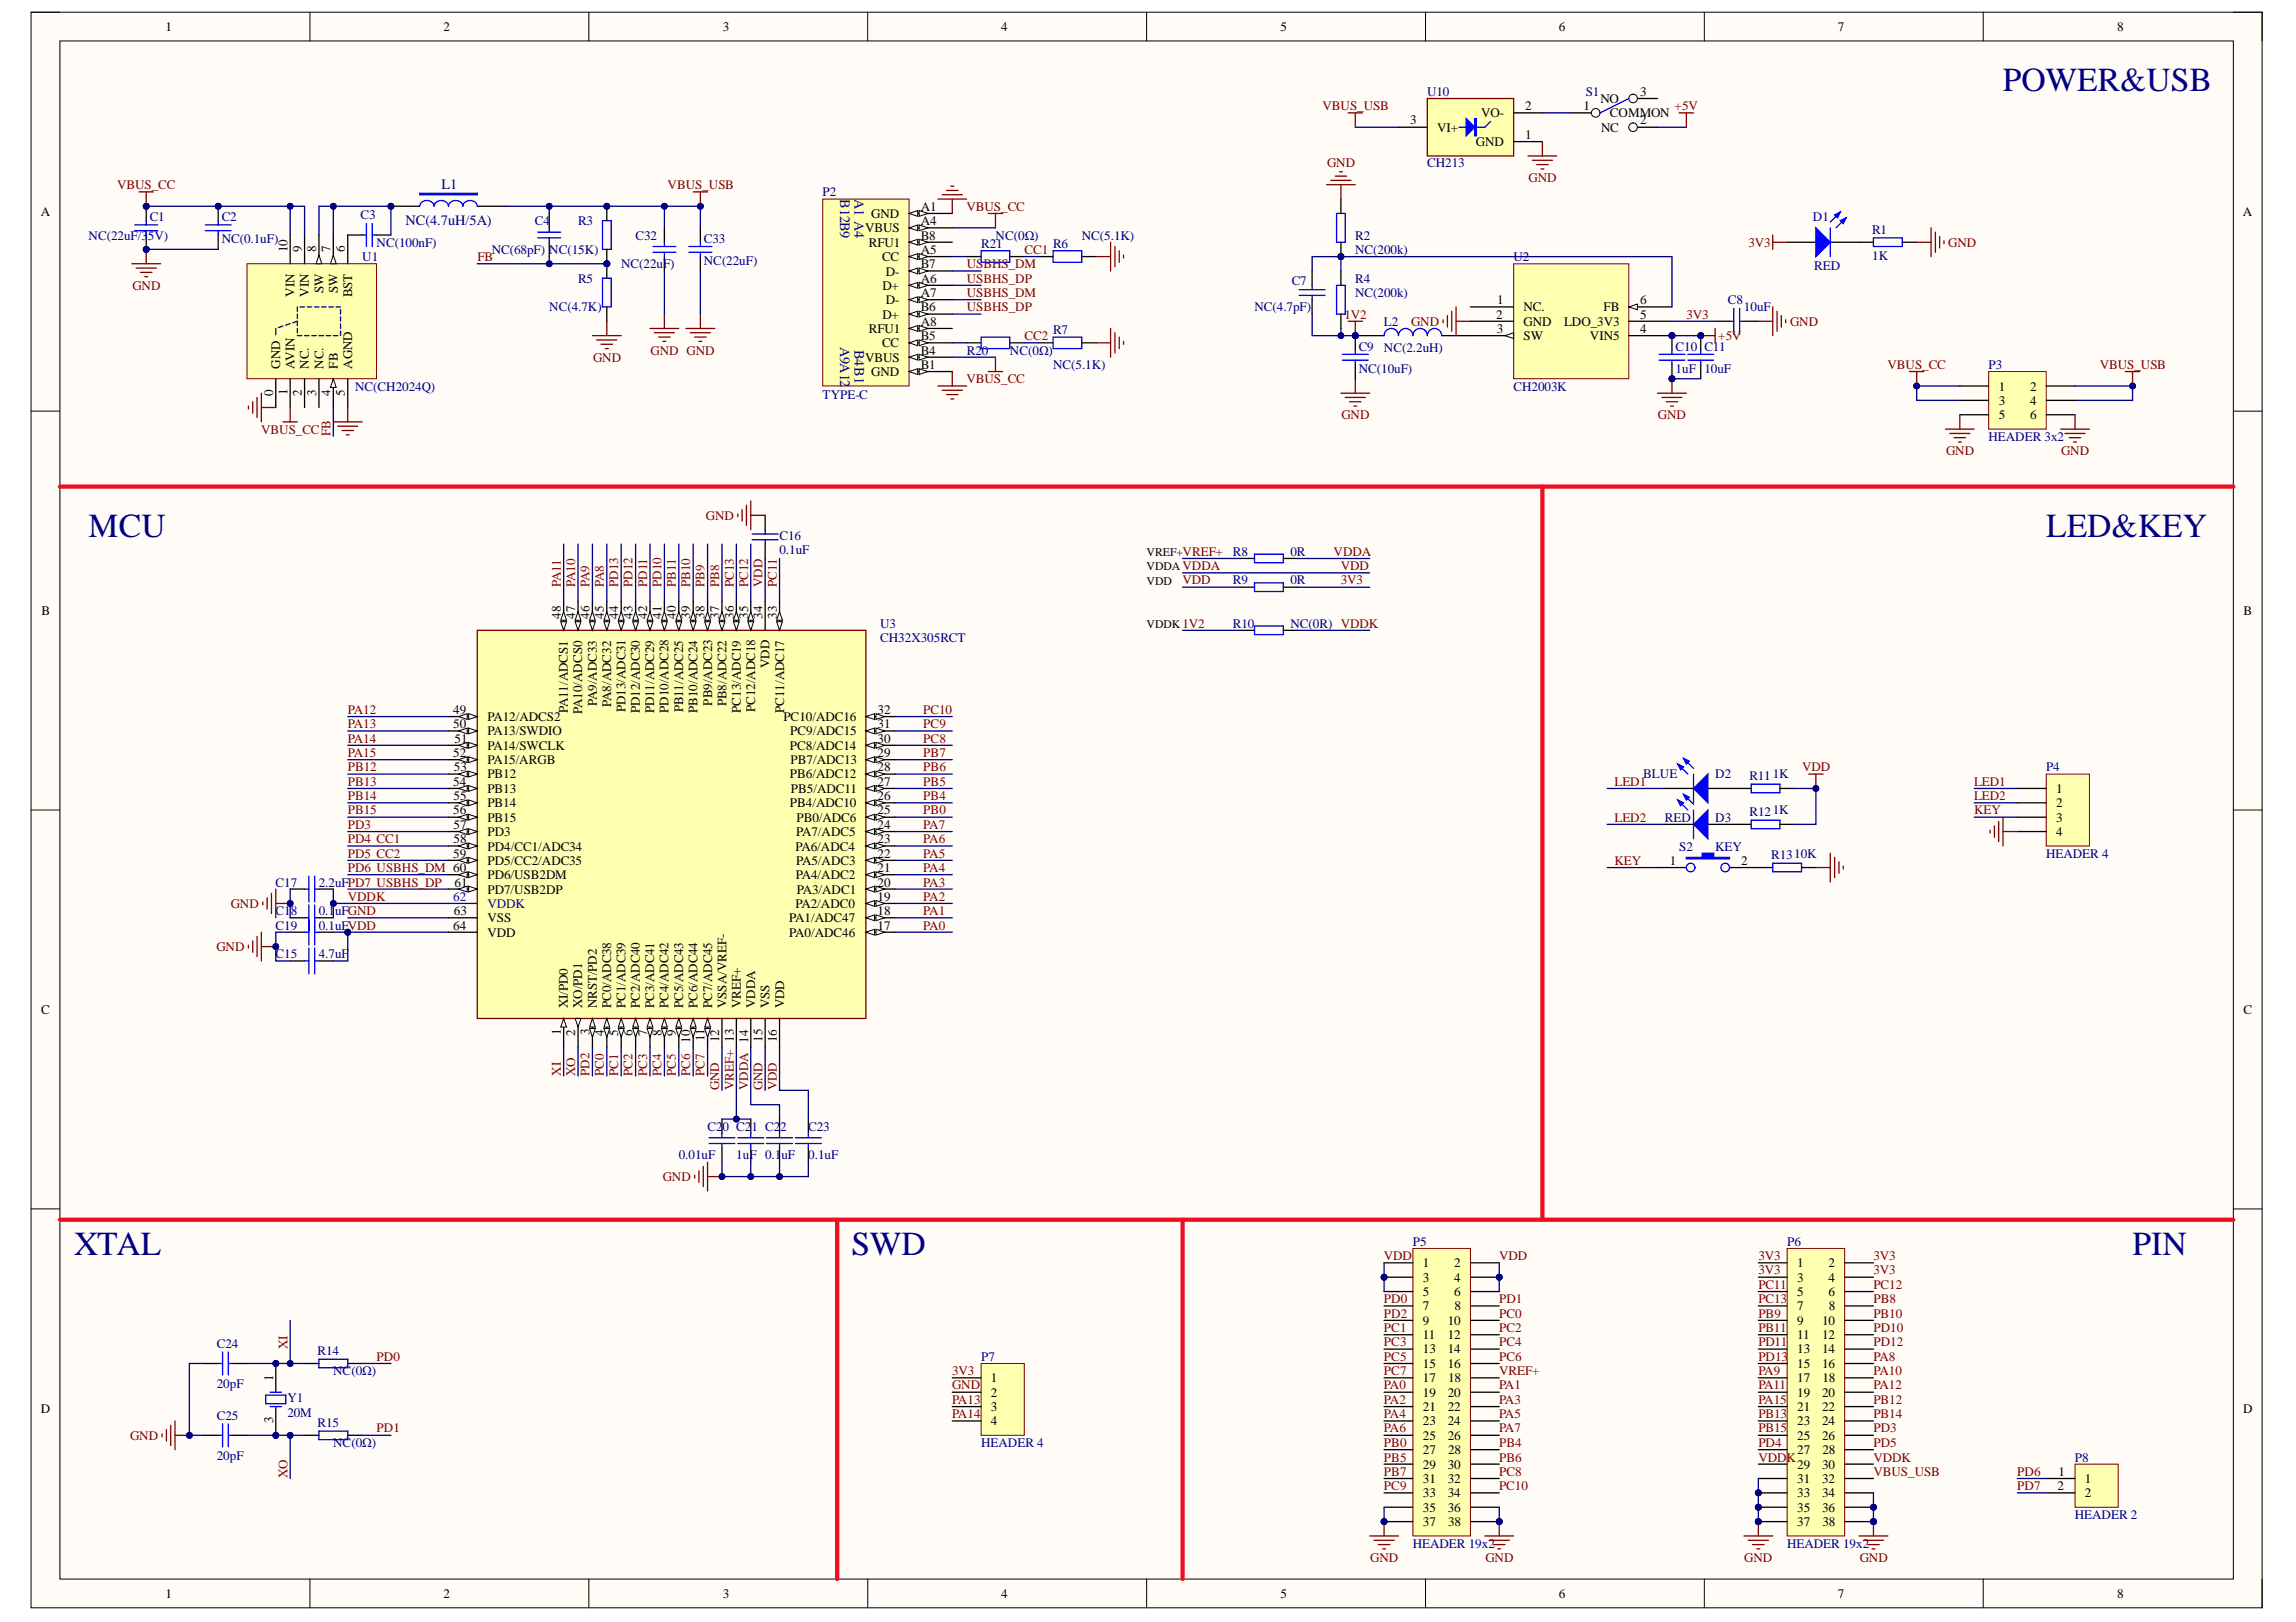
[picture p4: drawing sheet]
<svg xmlns="http://www.w3.org/2000/svg" width="297mm" height="210mm" viewBox="0 0 297 210" stroke-linecap="round" stroke-linejoin="round" font-family="sans-serif">
<defs><g id="words">
<g font-size="4.4" fill="#000080">
<text x="259.1" y="11.8">POWER&amp;USB</text>
<text x="11.5" y="69.5">MCU</text>
<text x="264.7" y="69.5">LED&amp;KEY</text>
<text x="9.6" y="162.5">XTAL</text>
<text x="110.1" y="162.5">SWD</text>
<text x="275.9" y="162.5">PIN</text>
</g>
<g font-size="1.9" fill="#000080">
<text x="52.5" y="29.1">NC(4.7uH/5A)</text>
<text x="57.1" y="24.5">L1</text>
<text x="108.7" y="25.8" transform="rotate(90 108.7 25.8)">B12B9</text>
<text x="110.6" y="25.8" transform="rotate(90 110.6 25.8)">A1 A4</text>
<text x="108.7" y="44.9" transform="rotate(90 108.7 44.9)">A9A12</text>
<text x="110.6" y="45.3" transform="rotate(90 110.6 45.3)">B4B1</text>
</g>
<g font-size="1.7">
<text x="21.4" y="4">1</text>
<text x="57.4" y="4">2</text>
<text x="93.5" y="4">3</text>
<text x="129.5" y="4">4</text>
<text x="165.6" y="4">5</text>
<text x="201.7" y="4">6</text>
<text x="237.8" y="4">7</text>
<text x="273.9" y="4">8</text>
<text x="182.4" y="16.1">3</text>
<text x="185.9" y="17">VI+</text>
<text x="191.6" y="15.2">VO-</text>
<text x="197.3" y="14.2">2</text>
<text x="197.3" y="18">1</text>
<text x="204.9" y="14.2">1</text>
<text x="207.1" y="13.3">NO</text>
<text x="207.1" y="17">NC</text>
<text x="208.3" y="15.2">COMMON</text>
<text x="212.2" y="12.4">3</text>
<text x="212.2" y="16.1">2</text>
<text x="190.9" y="18.9">GND</text>
<text x="5.3" y="28">A</text>
<text x="112.7" y="28.2">GND</text>
<text x="119.1" y="27.3">A1</text>
<text x="119.1" y="29.1">A4</text>
<text x="290.2" y="28">A</text>
<text x="37.2" y="32.7" transform="rotate(-90 37.2 32.7)">10</text>
<text x="39" y="32.7" transform="rotate(-90 39 32.7)">9</text>
<text x="40.9" y="32.7" transform="rotate(-90 40.9 32.7)">8</text>
<text x="42.8" y="32.7" transform="rotate(-90 42.8 32.7)">7</text>
<text x="44.6" y="32.7" transform="rotate(-90 44.6 32.7)">6</text>
<text x="111.9" y="30.1">VBUS</text>
<text x="112.4" y="31.9">RFU1</text>
<text x="114.1" y="33.8">CC</text>
<text x="114.6" y="35.7">D-</text>
<text x="119.1" y="34.7">B7</text>
<text x="119.1" y="31">B8</text>
<text x="119.1" y="32.9">A5</text>
<text x="38.1" y="38.4" transform="rotate(-90 38.1 38.4)">VIN</text>
<text x="40" y="38.4" transform="rotate(-90 40 38.4)">VIN</text>
<text x="41.8" y="37.9" transform="rotate(-90 41.8 37.9)">SW</text>
<text x="43.7" y="37.9" transform="rotate(-90 43.7 37.9)">SW</text>
<text x="45.6" y="38.5" transform="rotate(-90 45.6 38.5)">BST</text>
<text x="114.2" y="41.2">D+</text>
<text x="114.2" y="37.5">D+</text>
<text x="114.6" y="39.4">D-</text>
<text x="119.1" y="40.3">B6</text>
<text x="119.1" y="36.6">A6</text>
<text x="119.1" y="38.4">A7</text>
<text x="193.6" y="41.2">2</text>
<text x="193.7" y="39.4">1</text>
<text x="197.1" y="40.3">NC.</text>
<text x="207.4" y="40.3">FB</text>
<text x="212.2" y="41.2">5</text>
<text x="212.2" y="39.4">6</text>
<text x="36.3" y="47.7" transform="rotate(-90 36.3 47.7)">GND</text>
<text x="38.1" y="47.7" transform="rotate(-90 38.1 47.7)">AVIN</text>
<text x="40" y="47.7" transform="rotate(-90 40 47.7)">NC.</text>
<text x="41.8" y="47.7" transform="rotate(-90 41.8 47.7)">NC.</text>
<text x="43.7" y="47.7" transform="rotate(-90 43.7 47.7)">FB</text>
<text x="45.6" y="47.7" transform="rotate(-90 45.6 47.7)">AGND</text>
<text x="111.9" y="46.8">VBUS</text>
<text x="112.4" y="43.1">RFU1</text>
<text x="114.1" y="45">CC</text>
<text x="119.1" y="47.7">B1</text>
<text x="119.1" y="45.9">B4</text>
<text x="119.1" y="44">B5</text>
<text x="119.1" y="42.2">A8</text>
<text x="193.6" y="43.1">3</text>
<text x="197.1" y="44">SW</text>
<text x="197.1" y="42.2">GND</text>
<text x="202.4" y="42.2">LDO_3V3</text>
<text x="205.7" y="44">VIN5</text>
<text x="212.2" y="43.1">4</text>
<text x="35.3" y="51.3" transform="rotate(-90 35.3 51.3)">0</text>
<text x="37.2" y="51.1" transform="rotate(-90 37.2 51.1)">1</text>
<text x="39" y="51.3" transform="rotate(-90 39 51.3)">2</text>
<text x="40.9" y="51.2" transform="rotate(-90 40.9 51.2)">3</text>
<text x="42.8" y="51.3" transform="rotate(-90 42.8 51.3)">4</text>
<text x="44.6" y="51.2" transform="rotate(-90 44.6 51.2)">5</text>
<text x="112.7" y="48.7">GND</text>
<text x="258.6" y="50.5">1</text>
<text x="258.6" y="52.4">3</text>
<text x="262.6" y="50.5">2</text>
<text x="262.6" y="52.4">4</text>
<text x="258.6" y="54.3">5</text>
<text x="262.6" y="54.3">6</text>
<text x="5.4" y="79.6">B</text>
<text x="72.5" y="80.1" transform="rotate(-90 72.5 80.1)">48</text>
<text x="74.4" y="80.1" transform="rotate(-90 74.4 80.1)">47</text>
<text x="76.3" y="80.1" transform="rotate(-90 76.3 80.1)">46</text>
<text x="78.1" y="80.1" transform="rotate(-90 78.1 80.1)">45</text>
<text x="80" y="80.1" transform="rotate(-90 80 80.1)">44</text>
<text x="81.8" y="80.1" transform="rotate(-90 81.8 80.1)">43</text>
<text x="83.7" y="80.1" transform="rotate(-90 83.7 80.1)">42</text>
<text x="85.6" y="80.1" transform="rotate(-90 85.6 80.1)">41</text>
<text x="87.4" y="80.1" transform="rotate(-90 87.4 80.1)">40</text>
<text x="89.3" y="80.1" transform="rotate(-90 89.3 80.1)">39</text>
<text x="91.2" y="80.1" transform="rotate(-90 91.2 80.1)">38</text>
<text x="93.1" y="80.1" transform="rotate(-90 93.1 80.1)">37</text>
<text x="94.9" y="80.1" transform="rotate(-90 94.9 80.1)">36</text>
<text x="96.8" y="80.1" transform="rotate(-90 96.8 80.1)">35</text>
<text x="98.6" y="80.1" transform="rotate(-90 98.6 80.1)">34</text>
<text x="100.5" y="80.1" transform="rotate(-90 100.5 80.1)">33</text>
<text x="290.3" y="79.6">B</text>
<text x="99.6" y="86.5" transform="rotate(-90 99.6 86.5)">VDD</text>
<text x="58.6" y="92.4">49</text>
<text x="58.6" y="94.2">50</text>
<text x="63.1" y="93.3">PA12/ADCS2</text>
<text x="63.1" y="95.2">PA13/SWDIO</text>
<text x="73.5" y="92.3" transform="rotate(-90 73.5 92.3)">PA11/ADCS1</text>
<text x="75.3" y="92.4" transform="rotate(-90 75.3 92.4)">PA10/ADCS0</text>
<text x="77.2" y="91.4" transform="rotate(-90 77.2 91.4)">PA9/ADC33</text>
<text x="79.1" y="91.5" transform="rotate(-90 79.1 91.5)">PA8/ADC32</text>
<text x="80.9" y="92.2" transform="rotate(-90 80.9 92.2)">PD13/ADC31</text>
<text x="82.8" y="92.3" transform="rotate(-90 82.8 92.3)">PD12/ADC30</text>
<text x="84.6" y="92.3" transform="rotate(-90 84.6 92.3)">PD11/ADC29</text>
<text x="86.5" y="92.3" transform="rotate(-90 86.5 92.3)">PD10/ADC28</text>
<text x="88.4" y="92.2" transform="rotate(-90 88.4 92.2)">PB11/ADC25</text>
<text x="90.2" y="92.2" transform="rotate(-90 90.2 92.2)">PB10/ADC24</text>
<text x="92.1" y="91.3" transform="rotate(-90 92.1 91.3)">PB9/ADC23</text>
<text x="94" y="91.4" transform="rotate(-90 94 91.4)">PB8/ADC22</text>
<text x="95.8" y="92.2" transform="rotate(-90 95.8 92.2)">PC13/ADC19</text>
<text x="97.7" y="92.2" transform="rotate(-90 97.7 92.2)">PC12/ADC18</text>
<text x="101.3" y="93.3">PC10/ADC16</text>
<text x="101.4" y="92.2" transform="rotate(-90 101.4 92.2)">PC11/ADC17</text>
<text x="102.2" y="95.2">PC9/ADC15</text>
<text x="113.5" y="92.4">32</text>
<text x="113.5" y="94.2">31</text>
<text x="58.6" y="97.9">52</text>
<text x="58.6" y="101.7">54</text>
<text x="58.7" y="99.8">53</text>
<text x="58.8" y="96.1">51</text>
<text x="63.1" y="97">PA14/SWCLK</text>
<text x="63.1" y="98.9">PA15/ARGB</text>
<text x="63.1" y="100.7">PB12</text>
<text x="102.2" y="97">PC8/ADC14</text>
<text x="102.2" y="100.7">PB6/ADC12</text>
<text x="102.3" y="98.9">PB7/ADC13</text>
<text x="113.5" y="101.7">27</text>
<text x="113.5" y="96.1">30</text>
<text x="113.5" y="99.8">28</text>
<text x="113.5" y="97.9">29</text>
<text x="58.6" y="105.4">56</text>
<text x="58.7" y="107.2">57</text>
<text x="58.7" y="103.5">55</text>
<text x="63.1" y="102.6">PB13</text>
<text x="63.1" y="106.3">PB15</text>
<text x="63.1" y="104.5">PB14</text>
<text x="102.2" y="104.5">PB4/ADC10</text>
<text x="102.3" y="102.6">PB5/ADC11</text>
<text x="103" y="106.3">PB0/ADC6</text>
<text x="113.5" y="107.2">24</text>
<text x="113.5" y="105.4">25</text>
<text x="113.5" y="103.5">26</text>
<text x="266" y="102.6">1</text>
<text x="266" y="104.5">2</text>
<text x="266" y="106.3">3</text>
<text x="58.6" y="111">59</text>
<text x="58.7" y="109.1">58</text>
<text x="63.1" y="111.9">PD5/CC2/ADC35</text>
<text x="63.1" y="113.8">PD6/USB2DM</text>
<text x="63.1" y="110.1">PD4/CC1/ADC34</text>
<text x="63.1" y="108.2">PD3</text>
<text x="102.9" y="110.1">PA6/ADC4</text>
<text x="103" y="113.8">PA4/ADC2</text>
<text x="103" y="111.9">PA5/ADC3</text>
<text x="103" y="108.2">PA7/ADC5</text>
<text x="113.5" y="112.9">21</text>
<text x="113.5" y="111">22</text>
<text x="113.5" y="109.1">23</text>
<text x="216" y="111.9">1</text>
<text x="225.2" y="111.9">2</text>
<text x="266" y="108.2">4</text>
<text x="58.7" y="118.4">63</text>
<text x="58.8" y="114.7">61</text>
<text x="63.1" y="115.7">PD7/USB2DP</text>
<text x="63.1" y="119.4">VSS</text>
<text x="102.1" y="119.4">PA1/ADC47</text>
<text x="102.9" y="117.5">PA2/ADC0</text>
<text x="103.1" y="115.7">PA3/ADC1</text>
<text x="113.5" y="118.4">18</text>
<text x="113.5" y="116.6">19</text>
<text x="113.5" y="114.7">20</text>
<text x="58.6" y="120.3">64</text>
<text x="63.1" y="121.2">VDD</text>
<text x="102.1" y="121.2">PA0/ADC46</text>
<text x="113.5" y="120.3">17</text>
<text x="5.3" y="131.2">C</text>
<text x="73.5" y="130.5" transform="rotate(-90 73.5 130.5)">XI/PD0</text>
<text x="75.3" y="130.5" transform="rotate(-90 75.3 130.5)">XO/PD1</text>
<text x="77.2" y="130.5" transform="rotate(-90 77.2 130.5)">NRST/PD2</text>
<text x="79.1" y="130.5" transform="rotate(-90 79.1 130.5)">PC0/ADC38</text>
<text x="80.9" y="130.5" transform="rotate(-90 80.9 130.5)">PC1/ADC39</text>
<text x="82.8" y="130.5" transform="rotate(-90 82.8 130.5)">PC2/ADC40</text>
<text x="84.6" y="130.5" transform="rotate(-90 84.6 130.5)">PC3/ADC41</text>
<text x="86.5" y="130.5" transform="rotate(-90 86.5 130.5)">PC4/ADC42</text>
<text x="88.4" y="130.5" transform="rotate(-90 88.4 130.5)">PC5/ADC43</text>
<text x="90.2" y="130.5" transform="rotate(-90 90.2 130.5)">PC6/ADC44</text>
<text x="92.1" y="130.5" transform="rotate(-90 92.1 130.5)">PC7/ADC45</text>
<text x="94" y="130.5" transform="rotate(-90 94 130.5)">VSSA/VREF-</text>
<text x="95.8" y="130.5" transform="rotate(-90 95.8 130.5)">VREF+</text>
<text x="97.7" y="130.5" transform="rotate(-90 97.7 130.5)">VDDA</text>
<text x="99.6" y="130.5" transform="rotate(-90 99.6 130.5)">VSS</text>
<text x="101.4" y="130.5" transform="rotate(-90 101.4 130.5)">VDD</text>
<text x="290.3" y="131.2">C</text>
<text x="72.5" y="133.9" transform="rotate(-90 72.5 133.9)">1</text>
<text x="74.4" y="134" transform="rotate(-90 74.4 134)">2</text>
<text x="76.3" y="134" transform="rotate(-90 76.3 134)">3</text>
<text x="78.1" y="134.1" transform="rotate(-90 78.1 134.1)">4</text>
<text x="80" y="134" transform="rotate(-90 80 134)">5</text>
<text x="81.8" y="134.1" transform="rotate(-90 81.8 134.1)">6</text>
<text x="83.7" y="134" transform="rotate(-90 83.7 134)">7</text>
<text x="85.6" y="134" transform="rotate(-90 85.6 134)">8</text>
<text x="87.4" y="134" transform="rotate(-90 87.4 134)">9</text>
<text x="89.3" y="134.9" transform="rotate(-90 89.3 134.9)">10</text>
<text x="91.2" y="134.8" transform="rotate(-90 91.2 134.8)">11</text>
<text x="93.1" y="134.9" transform="rotate(-90 93.1 134.9)">12</text>
<text x="96.8" y="134.9" transform="rotate(-90 96.8 134.9)">14</text>
<text x="98.6" y="134.8" transform="rotate(-90 98.6 134.8)">15</text>
<text x="100.5" y="134.9" transform="rotate(-90 100.5 134.9)">16</text>
<text x="184.1" y="164">1</text>
<text x="184.1" y="165.9">3</text>
<text x="184.1" y="167.7">5</text>
<text x="188.1" y="164">2</text>
<text x="188.1" y="165.9">4</text>
<text x="188.1" y="167.7">6</text>
<text x="232.5" y="164">1</text>
<text x="232.5" y="165.9">3</text>
<text x="232.5" y="167.7">5</text>
<text x="236.6" y="164">2</text>
<text x="236.6" y="165.9">4</text>
<text x="236.6" y="167.7">6</text>
<text x="184.1" y="169.6">7</text>
<text x="184.1" y="171.4">9</text>
<text x="184.1" y="173.3">11</text>
<text x="187.3" y="171.4">10</text>
<text x="187.3" y="173.3">12</text>
<text x="188.2" y="169.6">8</text>
<text x="232.5" y="169.6">7</text>
<text x="232.5" y="171.4">9</text>
<text x="232.5" y="173.3">11</text>
<text x="235.7" y="171.4">10</text>
<text x="235.7" y="173.3">12</text>
<text x="236.6" y="169.6">8</text>
<text x="35.3" y="178.7" transform="rotate(-90 35.3 178.7)">1</text>
<text x="128.2" y="178.9">1</text>
<text x="184.1" y="175.1">13</text>
<text x="184.1" y="177">15</text>
<text x="184.1" y="178.9">17</text>
<text x="187.3" y="175.1">14</text>
<text x="187.3" y="177">16</text>
<text x="187.3" y="178.9">18</text>
<text x="232.5" y="175.1">13</text>
<text x="232.5" y="177">15</text>
<text x="232.5" y="178.9">17</text>
<text x="235.7" y="175.1">14</text>
<text x="235.7" y="177">16</text>
<text x="235.8" y="178.9">18</text>
<text x="5.3" y="182.8">D</text>
<text x="35.3" y="184.2" transform="rotate(-90 35.3 184.2)">3</text>
<text x="128.2" y="180.7">2</text>
<text x="128.2" y="182.6">3</text>
<text x="128.2" y="184.4">4</text>
<text x="184.1" y="180.7">19</text>
<text x="184.1" y="182.6">21</text>
<text x="184.1" y="184.4">23</text>
<text x="187.3" y="180.7">20</text>
<text x="187.3" y="182.6">22</text>
<text x="187.3" y="184.4">24</text>
<text x="232.5" y="180.7">19</text>
<text x="232.5" y="182.6">21</text>
<text x="232.5" y="184.4">23</text>
<text x="235.7" y="180.7">20</text>
<text x="235.7" y="182.6">22</text>
<text x="235.7" y="184.4">24</text>
<text x="290.2" y="182.8">D</text>
<text x="184.1" y="186.3">25</text>
<text x="184.1" y="188.2">27</text>
<text x="184.1" y="190.1">29</text>
<text x="184.1" y="191.9">31</text>
<text x="187.3" y="186.3">26</text>
<text x="187.3" y="190.1">30</text>
<text x="187.3" y="191.9">32</text>
<text x="187.3" y="188.2">28</text>
<text x="232.5" y="186.3">25</text>
<text x="232.5" y="188.2">27</text>
<text x="232.5" y="190.1">29</text>
<text x="232.5" y="191.9">31</text>
<text x="235.7" y="186.3">26</text>
<text x="235.7" y="190.1">30</text>
<text x="235.7" y="191.9">32</text>
<text x="235.8" y="188.2">28</text>
<text x="266.3" y="191">1</text>
<text x="269.7" y="191.9">1</text>
<text x="184.1" y="193.8">33</text>
<text x="184.1" y="195.6">35</text>
<text x="184.1" y="197.5">37</text>
<text x="187.3" y="193.8">34</text>
<text x="187.3" y="195.6">36</text>
<text x="187.3" y="197.5">38</text>
<text x="232.5" y="193.8">33</text>
<text x="232.5" y="195.6">35</text>
<text x="232.5" y="197.5">37</text>
<text x="235.7" y="193.8">34</text>
<text x="235.7" y="195.6">36</text>
<text x="235.8" y="197.5">38</text>
<text x="266.2" y="192.9">2</text>
<text x="269.7" y="193.8">2</text>
<text x="21.4" y="206.8">1</text>
<text x="57.4" y="206.8">2</text>
<text x="93.5" y="206.8">3</text>
<text x="129.5" y="206.8">4</text>
<text x="165.6" y="206.8">5</text>
<text x="201.7" y="206.8">6</text>
<text x="237.8" y="206.8">7</text>
<text x="273.9" y="206.8">8</text>
</g>
<g font-size="1.7" fill="#800000">
<text x="171.1" y="14.2">VBUS_USB</text>
<text x="216.7" y="14.2">+5V</text>
<text x="171.7" y="21.7">GND</text>
<text x="197.7" y="23.5">GND</text>
<text x="15.1" y="24.5">VBUS_CC</text>
<text x="86.4" y="24.5">VBUS_USB</text>
<text x="125" y="27.3">VBUS_CC</text>
<text x="61.8" y="33.8">FB</text>
<text x="125.1" y="34.7">USBHS_DM</text>
<text x="132.5" y="32.9">CC1</text>
<text x="226.2" y="31.9">3V3</text>
<text x="252.1" y="31.9">GND</text>
<text x="17.1" y="37.5">GND</text>
<text x="125.1" y="40.3">USBHS_DP</text>
<text x="125.1" y="38.4">USBHS_DM</text>
<text x="125.1" y="36.6">USBHS_DP</text>
<text x="173.9" y="41.2">1V2</text>
<text x="218.2" y="41.2">3V3</text>
<text x="76.7" y="46.8">GND</text>
<text x="84.2" y="45.9">GND GND</text>
<text x="132.5" y="44">CC2</text>
<text x="182.6" y="42.2">GND</text>
<text x="222.3" y="44">+5V</text>
<text x="231.6" y="42.2">GND</text>
<text x="244.2" y="47.7">VBUS_CC</text>
<text x="271.6" y="47.7">VBUS_USB</text>
<text x="125" y="49.6">VBUS_CC</text>
<text x="33.8" y="56.1">VBUS_CC</text>
<text x="42.8" y="56.5" transform="rotate(-90 42.8 56.5)">FB</text>
<text x="173.6" y="54.3">GND</text>
<text x="214.5" y="54.3">GND</text>
<text x="251.8" y="58.9">GND</text>
<text x="266.7" y="58.9">GND</text>
<text x="91.3" y="67.3">GND</text>
<text x="172.5" y="71.9">VDDA</text>
<text x="72.5" y="76" transform="rotate(-90 72.5 76)">PA11</text>
<text x="74.4" y="76" transform="rotate(-90 74.4 76)">PA10</text>
<text x="76.3" y="76" transform="rotate(-90 76.3 76)">PA9</text>
<text x="78.1" y="76" transform="rotate(-90 78.1 76)">PA8</text>
<text x="80" y="76" transform="rotate(-90 80 76)">PD13</text>
<text x="81.8" y="76" transform="rotate(-90 81.8 76)">PD12</text>
<text x="83.7" y="76" transform="rotate(-90 83.7 76)">PD11</text>
<text x="85.6" y="76" transform="rotate(-90 85.6 76)">PD10</text>
<text x="87.4" y="76" transform="rotate(-90 87.4 76)">PB11</text>
<text x="89.3" y="76" transform="rotate(-90 89.3 76)">PB10</text>
<text x="91.2" y="76" transform="rotate(-90 91.2 76)">PB9</text>
<text x="93.1" y="76" transform="rotate(-90 93.1 76)">PB8</text>
<text x="94.9" y="76" transform="rotate(-90 94.9 76)">PC13</text>
<text x="96.8" y="76" transform="rotate(-90 96.8 76)">PC12</text>
<text x="98.6" y="76" transform="rotate(-90 98.6 76)">VDD</text>
<text x="100.5" y="76" transform="rotate(-90 100.5 76)">PC11</text>
<text x="153" y="75.6">VDD</text>
<text x="173.5" y="75.6">3V3</text>
<text x="173.5" y="73.8">VDD</text>
<text x="45" y="94.2">PA13</text>
<text x="45" y="92.4">PA12</text>
<text x="119.5" y="94.2">PC9</text>
<text x="119.5" y="92.4">PC10</text>
<text x="45" y="96.1">PA14</text>
<text x="45" y="97.9">PA15</text>
<text x="45" y="99.8">PB12</text>
<text x="45" y="101.7">PB13</text>
<text x="119.5" y="101.7">PB5</text>
<text x="119.5" y="99.8">PB6</text>
<text x="119.5" y="97.9">PB7</text>
<text x="119.5" y="96.1">PC8</text>
<text x="208.9" y="101.7">LED1</text>
<text x="233.2" y="99.8">VDD</text>
<text x="255.4" y="101.7">LED1</text>
<text x="45" y="103.5">PB14</text>
<text x="45" y="105.4">PB15</text>
<text x="45" y="107.2">PD3</text>
<text x="119.5" y="105.4">PB0</text>
<text x="119.5" y="107.2">PA7</text>
<text x="119.5" y="103.5">PB4</text>
<text x="208.9" y="106.3">LED2</text>
<text x="255.4" y="103.5">LED2</text>
<text x="255.4" y="105.4">KEY</text>
<text x="45" y="109.1">PD4 CC1</text>
<text x="45" y="111">PD5 CC2</text>
<text x="45" y="112.9">PD6 USBHS_DM 60</text>
<text x="119.5" y="112.9">PA4</text>
<text x="119.5" y="111">PA5</text>
<text x="119.5" y="109.1">PA6</text>
<text x="208.9" y="111.9">KEY</text>
<text x="29.9" y="117.5">GND</text>
<text x="45" y="116.6">VDDK</text>
<text x="119.5" y="118.4">PA1</text>
<text x="119.5" y="116.6">PA2</text>
<text x="119.5" y="114.7">PA3</text>
<text x="28" y="123.1">GND</text>
<text x="119.5" y="120.3">PA0</text>
<text x="72.5" y="139.2" transform="rotate(-90 72.5 139.2)">XI</text>
<text x="74.4" y="139.2" transform="rotate(-90 74.4 139.2)">XO</text>
<text x="76.3" y="139.2" transform="rotate(-90 76.3 139.2)">PD2</text>
<text x="78.1" y="139.2" transform="rotate(-90 78.1 139.2)">PC0</text>
<text x="80" y="139.2" transform="rotate(-90 80 139.2)">PC1</text>
<text x="81.8" y="139.2" transform="rotate(-90 81.8 139.2)">PC2</text>
<text x="83.7" y="139.2" transform="rotate(-90 83.7 139.2)">PC3</text>
<text x="85.6" y="139.2" transform="rotate(-90 85.6 139.2)">PC4</text>
<text x="87.4" y="139.2" transform="rotate(-90 87.4 139.2)">PC5</text>
<text x="89.3" y="139.2" transform="rotate(-90 89.3 139.2)">PC6</text>
<text x="91.2" y="139.2" transform="rotate(-90 91.2 139.2)">PC7</text>
<text x="93.1" y="141.1" transform="rotate(-90 93.1 141.1)">GND</text>
<text x="94.9" y="141.1" transform="rotate(-90 94.9 141.1)">VREF+ 13</text>
<text x="96.8" y="141.1" transform="rotate(-90 96.8 141.1)">VDDA</text>
<text x="98.6" y="141.1" transform="rotate(-90 98.6 141.1)">GND</text>
<text x="100.5" y="141.1" transform="rotate(-90 100.5 141.1)">VDD</text>
<text x="85.7" y="152.8">GND</text>
<text x="179.1" y="163.1">VDD</text>
<text x="193.9" y="163.1">VDD</text>
<text x="227.5" y="166.8">PC11</text>
<text x="227.5" y="163.1">3V3</text>
<text x="227.5" y="164.9">3V3</text>
<text x="242.4" y="166.8">PC12</text>
<text x="242.4" y="163.1">3V3</text>
<text x="242.4" y="164.9">3V3</text>
<text x="179.1" y="168.6">PD0</text>
<text x="179.1" y="170.5">PD2</text>
<text x="179.1" y="172.4">PC1</text>
<text x="193.9" y="168.6">PD1</text>
<text x="193.9" y="170.5">PC0</text>
<text x="193.9" y="172.4">PC2</text>
<text x="227.5" y="168.6">PC13</text>
<text x="227.5" y="170.5">PB9</text>
<text x="227.5" y="172.4">PB11</text>
<text x="242.4" y="168.6">PB8</text>
<text x="242.4" y="170.5">PB10</text>
<text x="242.4" y="172.4">PD10</text>
<text x="37.2" y="174.6" transform="rotate(-90 37.2 174.6)">XI</text>
<text x="48.7" y="176.1">PD0</text>
<text x="123.2" y="177.9">3V3</text>
<text x="123.2" y="179.8">GND</text>
<text x="179.1" y="174.2">PC3</text>
<text x="179.1" y="176.1">PC5</text>
<text x="179.1" y="177.9">PC7</text>
<text x="179.1" y="179.8">PA0</text>
<text x="193.9" y="174.2">PC4</text>
<text x="193.9" y="176.1">PC6</text>
<text x="193.9" y="177.9">VREF+</text>
<text x="193.9" y="179.8">PA1</text>
<text x="227.5" y="174.2">PD11</text>
<text x="227.5" y="176.1">PD13</text>
<text x="227.5" y="177.9">PA9</text>
<text x="227.5" y="179.8">PA11</text>
<text x="242.4" y="174.2">PD12</text>
<text x="242.4" y="176.1">PA8</text>
<text x="242.4" y="177.9">PA10</text>
<text x="242.4" y="179.8">PA12</text>
<text x="48.7" y="185.4">PD1</text>
<text x="123.2" y="181.7">PA13</text>
<text x="123.2" y="183.5">PA14</text>
<text x="179.1" y="181.7">PA2</text>
<text x="179.1" y="183.5">PA4</text>
<text x="179.1" y="185.4">PA6</text>
<text x="193.9" y="181.7">PA3</text>
<text x="193.9" y="183.5">PA5</text>
<text x="193.9" y="185.4">PA7</text>
<text x="227.5" y="181.7">PA15</text>
<text x="227.5" y="183.5">PB13</text>
<text x="227.5" y="185.4">PB15</text>
<text x="242.4" y="181.7">PB12</text>
<text x="242.4" y="183.5">PB14</text>
<text x="242.4" y="185.4">PD3</text>
<text x="16.8" y="186.3">GND</text>
<text x="37.2" y="191.3" transform="rotate(-90 37.2 191.3)">XO</text>
<text x="179.1" y="187.2">PB0</text>
<text x="179.1" y="189.1">PB5</text>
<text x="179.1" y="191">PB7</text>
<text x="193.9" y="187.2">PB4</text>
<text x="193.9" y="189.1">PB6</text>
<text x="193.9" y="191">PC8</text>
<text x="227.5" y="187.2">PD4</text>
<text x="227.5" y="189.1">VDDK</text>
<text x="242.4" y="187.2">PD5</text>
<text x="242.4" y="189.1">VDDK</text>
<text x="242.4" y="191">VBUS_USB</text>
<text x="261" y="191">PD6</text>
<text x="179.1" y="192.9">PC9</text>
<text x="193.9" y="192.9">PC10</text>
<text x="261" y="192.9">PD7</text>
<text x="177.3" y="202.1">GND</text>
<text x="192.2" y="202.1">GND</text>
<text x="225.7" y="202.1">GND</text>
<text x="240.6" y="202.1">GND</text>
</g>
<g font-size="1.7" fill="#000080">
<text x="184.6" y="12.4">U10</text>
<text x="205.1" y="12.4">S1</text>
<text x="184.6" y="21.7">CH213</text>
<text x="19.4" y="28.6">C1</text>
<text x="28.7" y="28.6">C2</text>
<text x="46.7" y="28.4">C3</text>
<text x="69.2" y="29.1">C4</text>
<text x="74.8" y="29.1">R3</text>
<text x="106.4" y="25.4">P2</text>
<text x="234.5" y="28.6">D1</text>
<text x="11.5" y="31">NC(22uF/35V)</text>
<text x="28.7" y="31.5">NC(0.1uF)</text>
<text x="46.9" y="33.8">U1</text>
<text x="48.7" y="31.9">NC(100nF)</text>
<text x="63.6" y="32.9">NC(68pF) NC(15K)</text>
<text x="80.4" y="34.7">NC(22uF)</text>
<text x="82.2" y="31">C32</text>
<text x="91.1" y="31.5">C33</text>
<text x="91.1" y="34.3">NC(22uF)</text>
<text x="126.9" y="32.1">R21</text>
<text x="128.8" y="31">NC(0Ω)</text>
<text x="136.2" y="32.1">R6</text>
<text x="140" y="31">NC(5.1K)</text>
<text x="175.3" y="31">R2</text>
<text x="175.3" y="32.9">NC(200k)</text>
<text x="195.8" y="33.8">U2</text>
<text x="234.7" y="34.9">RED</text>
<text x="242.2" y="30.3">R1</text>
<text x="242.2" y="33.6">1K</text>
<text x="71.1" y="40.3">NC(4.7K)</text>
<text x="74.8" y="36.6">R5</text>
<text x="162.3" y="40.3">NC(4.7pF)</text>
<text x="167.1" y="36.9">C7</text>
<text x="175.3" y="36.6">R4</text>
<text x="175.3" y="38.4">NC(200k)</text>
<text x="223.5" y="39.4">C8</text>
<text x="225.6" y="40.3">10uF</text>
<text x="125.1" y="45.9">R20</text>
<text x="130.7" y="45.9">NC(0Ω)</text>
<text x="136.2" y="43.3">R7</text>
<text x="136.2" y="47.7">NC(5.1K)</text>
<text x="175.8" y="45.4">C9</text>
<text x="179.1" y="42.2">L2</text>
<text x="179.1" y="45.5">NC(2.2uH)</text>
<text x="216.8" y="45.4">C10 C11</text>
<text x="257.3" y="47.7">P3</text>
<text x="45.9" y="50.5">NC(CH2024Q)</text>
<text x="106.4" y="51.7">TYPE-C</text>
<text x="175.8" y="48.2">NC(10uF)</text>
<text x="195.8" y="50.5">CH2003K</text>
<text x="216.8" y="48.2">1uF 10uF</text>
<text x="257.3" y="57">HEADER 3x2</text>
<text x="100.8" y="69.9">C16</text>
<text x="100.8" y="71.7">0.1uF</text>
<text x="159.5" y="71.9">R8</text>
<text x="167" y="71.9">0R</text>
<text x="159.5" y="75.6">R9</text>
<text x="167" y="75.6">0R</text>
<text x="113.9" y="81.2">U3</text>
<text x="113.9" y="83.1">CH32X305RCT</text>
<text x="159.5" y="81.2">R10</text>
<text x="167" y="81.2">NC(0R) VDDK</text>
<text x="212.6" y="100.7">BLUE</text>
<text x="221.9" y="100.7">D2</text>
<text x="226.3" y="100.9">R111K</text>
<text x="264.7" y="99.8">P4</text>
<text x="215.4" y="106.3">RED</text>
<text x="221.9" y="106.3">D3</text>
<text x="226.3" y="105.6">R121K</text>
<text x="217.2" y="110.1">S2</text>
<text x="221.9" y="110.1">KEY</text>
<text x="229.1" y="111.2">R1310K</text>
<text x="264.7" y="111">HEADER 4</text>
<text x="35.7" y="114.7">C17</text>
<text x="35.7" y="118.4">C18</text>
<text x="41.2" y="114.7">2.2uFPD7 USBHS_DP</text>
<text x="41.2" y="118.4">0.1uFGND</text>
<text x="35.7" y="124">C15</text>
<text x="35.7" y="120.3">C19</text>
<text x="41.2" y="124">4.7uF</text>
<text x="41.2" y="120.3">0.1uFVDD</text>
<text x="91.5" y="146.3">C20 C21 C22</text>
<text x="104.6" y="146.3">C23</text>
<text x="87.8" y="150">0.01uF</text>
<text x="95.3" y="150">1uF 0.1uF</text>
<text x="104.6" y="150">0.1uF</text>
<text x="182.8" y="161.2">P5</text>
<text x="231.2" y="161.2">P6</text>
<text x="28" y="174.4">C24</text>
<text x="28" y="179.6">20pF</text>
<text x="41.1" y="175.4">R14</text>
<text x="43.1" y="177.9">NC(0Ω)</text>
<text x="126.9" y="176.1">P7</text>
<text x="28" y="183.7">C25</text>
<text x="37.2" y="181.5">Y1</text>
<text x="37.2" y="183.3">20M</text>
<text x="41.1" y="184.7">R15</text>
<text x="28" y="188.9">20pF</text>
<text x="43.1" y="187.2">NC(0Ω)</text>
<text x="126.9" y="187.2">HEADER 4</text>
<text x="268.4" y="189.1">P8</text>
<text x="268.4" y="196.6">HEADER 2</text>
<text x="182.8" y="200.3">HEADER 19x2</text>
<text x="231.2" y="200.3">HEADER 19x2</text>
</g>
<g font-size="1.7" fill="#11037f">
<text x="58.6" y="116.6">62</text>
<text x="63.1" y="117.5">VDDK</text>
</g>
<g font-size="1.5">
<text x="148.3" y="72">VREF+VREF+</text>
<text x="148.3" y="73.8">VDDA VDDA</text>
<text x="148.3" y="75.7">VDD</text>
<text x="148.3" y="81.3">VDDK 1V2</text>
</g>
</g></defs>
<path d="M4 1.6h288.7v206.5h-288.7z" fill-rule="evenodd" fill="#fffcf8"/>
<path d="M4 1.6h288.7v206.5h-288.7z" fill="none" stroke="#000" stroke-width=".13"/>
<path d="M7.8 5.3h281.1v199h-281.1z" fill-rule="evenodd" fill="#fffcf8"/>
<g fill="none" stroke="#000" stroke-width=".13">
<path d="M4 1.6h3.7M7.8 5.3h281.1v199h-281.1zM40.1 1.6v3.7M76.2 1.6v3.7M112.3 1.6v3.7M148.3 1.6v3.7M184.4 1.6v3.7M220.5 1.6v3.7M256.6 1.6v3.7M288.9 1.6h3.8v3.7M4 53.2h3.7M288.9 53.2h3.8"/>
<path d="M4 104.8h3.7M288.9 104.8h3.8M4 156.4h3.7M288.9 156.4h3.8M40.1 204.3v3.8M76.2 204.3v3.8M112.3 204.3v3.8M148.3 204.3v3.8M184.4 204.3v3.8M220.5 204.3v3.8M256.6 204.3v3.8M292.7 204.3v3.8"/>
</g>
<path d="M231.2 31.4h3.7M236.8 31.4h3.7" fill="none" stroke="#000" stroke-width=".17"/>
<path d="M234.9 29.5l1.9 1.9-1.9 1.8z" fill="#00f"/>
<path d="M234.9 29.5l1.9 1.9-1.9 1.8zM238.1 27.4l-1.3 1.3M238.8 28.2l-1.3 1.3" fill="none" stroke="#00f" stroke-width=".17"/>
<path d="M238.1 28.6l.7-.4-.3 .7z" fill="#00f"/>
<path d="M238.1 28.6l.7-.4-.3 .7z" fill="none" stroke="#00f" stroke-width=".17"/>
<path d="M237.3 27.8l.8-.4-.4 .8z" fill="#00f"/>
<path d="M236.8 29.5v3.7M237.3 27.8l.8-.4-.4 .8z" fill="none" stroke="#00f" stroke-width=".17"/>
<path d="M203.3 14.6h3.7" fill="none" stroke="#000" stroke-width=".17"/>
<circle cx="206.4" cy="14.6" r=".56" fill="#f8fcff"/>
<circle cx="206.4" cy="14.6" r=".56" fill="none" stroke="#000" stroke-width=".13"/>
<path d="M210.7 12.7h3.7" fill="none" stroke="#000" stroke-width=".17"/>
<circle cx="211.3" cy="12.7" r=".56" fill="#f8fcff"/>
<circle cx="211.3" cy="12.7" r=".56" fill="none" stroke="#000" stroke-width=".13"/>
<path d="M210.7 16.5h3.7" fill="none" stroke="#000" stroke-width=".17"/>
<circle cx="211.3" cy="16.5" r=".56" fill="#f8fcff"/>
<circle cx="211.3" cy="16.5" r=".56" fill="none" stroke="#000" stroke-width=".13"/>
<path d="M210.7 12.7l-3.7 1.9M242.4 30.8h3.7v1.1h-3.7z" fill="none" stroke="#00f" stroke-width=".17"/>
<path d="M240.5 31.4h1.9M246.1 31.4h1.9M215.4 102h3.7M221 102h3.7" fill="none" stroke="#000" stroke-width=".17"/>
<path d="M219.1 102l1.9-1.8v3.7z" fill="#00f"/>
<path d="M217.1 98.9l1.3 1.3M217.8 98.1l1.3 1.3M219.1 102l1.9-1.8v3.7z" fill="none" stroke="#00f" stroke-width=".17"/>
<path d="M217.1 98.9l.7 .3-.4 .4z" fill="#00f"/>
<path d="M217.1 98.9l.7 .3-.4 .4z" fill="none" stroke="#00f" stroke-width=".17"/>
<path d="M217.8 98.1l.7 .4-.3 .4z" fill="#00f"/>
<path d="M217.8 98.1l.7 .4-.3 .4zM219.1 100.2v3.7M226.6 101.5h3.7v1.1h-3.7z" fill="none" stroke="#00f" stroke-width=".17"/>
<path d="M215.4 106.7h3.7M221 106.7h3.7M224.7 102h1.9M230.3 102h1.8" fill="none" stroke="#000" stroke-width=".17"/>
<path d="M207.9 102h7.5" fill="none" stroke="#000080" stroke-width=".17"/>
<path d="M219.1 106.7l1.9-1.9v3.7z" fill="#00f"/>
<path d="M217.1 103.5l1.3 1.3M217.8 102.8l1.3 1.3M219.1 106.7l1.9-1.9v3.7z" fill="none" stroke="#00f" stroke-width=".17"/>
<path d="M217.1 103.5l.7 .4-.4 .4z" fill="#00f"/>
<path d="M217.1 103.5l.7 .4-.4 .4z" fill="none" stroke="#00f" stroke-width=".17"/>
<path d="M217.8 102.8l.7 .4-.3 .3z" fill="#00f"/>
<path d="M217.8 102.8l.7 .4-.3 .3zM219.1 104.8v3.7M229.3 111.7h3.8v1.1h-3.8z" fill="none" stroke="#00f" stroke-width=".17"/>
<path d="M214.4 112.3h3.8M223.7 112.3h5.6M233.1 112.3h1.8" fill="none" stroke="#000" stroke-width=".17"/>
<path d="M207.9 106.7h7.5M207.9 112.3h6.5" fill="none" stroke="#000080" stroke-width=".17"/>
<path d="M234.9 112.3h1.9M236.8 110.4v3.7M237.3 111v2.6M237.9 111.5v1.5M238.5 112.1v.4" fill="none" stroke="#800000" stroke-width=".17"/>
<path d="M218.2 111h2v-.6h1.5v.6h2v.2h-5.5z" fill-rule="evenodd" fill="#00f"/>
<g fill="none" stroke="#00f" stroke-width=".17">
<path d="M218.2 111h2v-.6h1.5v.6h2v.2h-5.5zM226.6 106.1h3.7v1.1h-3.7z"/>
<circle cx="218.7" cy="112.3" r=".56"/>
<circle cx="223.2" cy="112.3" r=".56"/>
</g>
<path d="M224.7 106.7h1.9M230.3 106.7h1.8" fill="none" stroke="#000" stroke-width=".17"/>
<path d="M232.1 102h2.8v4.7h-2.8" fill="none" stroke="#000080" stroke-width=".17"/>
<circle cx="234.9" cy="102" r=".37" fill="#000080"/>
<circle cx="234.9" cy="102" r=".37" fill="none" stroke="#000080" stroke-width=".13"/>
<path d="M234 100.2h1.9M234.9 100.2v1.8" fill="none" stroke="#800000" stroke-width=".17"/>
<circle cx="234.9" cy="102" r=".37" fill="#000080"/>
<circle cx="234.9" cy="102" r=".37" fill="none" stroke="#000080" stroke-width=".13"/>
<circle cx="175.3" cy="43.4" r=".37" fill="#000080"/>
<circle cx="175.3" cy="43.4" r=".37" fill="none" stroke="#000080" stroke-width=".13"/>
<path d="M175.3 43.4h3.8M186.5 43.4h3.7" fill="none" stroke="#000" stroke-width=".17"/>
<circle cx="175.3" cy="43.4" r=".37" fill="#000080"/>
<circle cx="175.3" cy="43.4" r=".37" fill="none" stroke="#000080" stroke-width=".13"/>
<path d="M179.1 43.4a.93 .93 0 0 1 .9-.9 .93 .93 0 0 1 .9 .9 .93 .93 0 0 1 1-.9 .93 .93 0 0 1 .9 .9 .94 .94 0 0 1 .9-.9 .94 .94 0 0 1 1 .9 .93 .93 0 0 1 .9-.9 .93 .93 0 0 1 .9 .9" fill="none" stroke="#00f" stroke-width=".17"/>
<path d="M188.4 39.7v3.7M173.5 50.9h3.7M174 51.4h2.6M174.6 52h1.5M175.1 52.6h.4M175.3 49v1.9M186.7 41.4v.4M187.3 40.8v1.5M187.8 40.3v2.6M188.4 41.6h1.8" fill="none" stroke="#800000" stroke-width=".17"/>
<circle cx="220" cy="43.4" r=".37" fill="#000080"/>
<circle cx="220" cy="43.4" r=".37" fill="none" stroke="#000080" stroke-width=".13"/>
<path d="M220 43.4v1.9M220 47.2v1.8" fill="none" stroke="#000" stroke-width=".17"/>
<circle cx="220" cy="43.4" r=".37" fill="#000080"/>
<circle cx="220" cy="43.4" r=".37" fill="none" stroke="#000080" stroke-width=".13"/>
<path d="M218.4 45.9h3.3M218.4 46.6h3.3M220 45.3v.6M220 46.6v.6" fill="none" stroke="#00f" stroke-width=".17"/>
<circle cx="175.3" cy="43.4" r=".37" fill="#000080"/>
<circle cx="175.3" cy="43.4" r=".37" fill="none" stroke="#000080" stroke-width=".13"/>
<path d="M175.3 43.4v1.9M175.3 47.2v1.8" fill="none" stroke="#000" stroke-width=".17"/>
<circle cx="175.3" cy="43.4" r=".37" fill="#000080"/>
<circle cx="175.3" cy="43.4" r=".37" fill="none" stroke="#000080" stroke-width=".13"/>
<path d="M173.7 45.9h3.3M173.7 46.6h3.3M175.3 45.3v.6M175.3 46.6v.6" fill="none" stroke="#00f" stroke-width=".17"/>
<circle cx="216.3" cy="49" r=".37" fill="#000080"/>
<circle cx="216.3" cy="49" r=".37" fill="none" stroke="#000080" stroke-width=".13"/>
<circle cx="216.3" cy="43.4" r=".37" fill="#000080"/>
<circle cx="216.3" cy="43.4" r=".37" fill="none" stroke="#000080" stroke-width=".13"/>
<path d="M216.3 47.2v1.8" fill="none" stroke="#000" stroke-width=".17"/>
<circle cx="216.3" cy="49" r=".37" fill="#000080"/>
<circle cx="216.3" cy="49" r=".37" fill="none" stroke="#000080" stroke-width=".13"/>
<path d="M216.3 43.4v1.9" fill="none" stroke="#000" stroke-width=".17"/>
<circle cx="216.3" cy="43.4" r=".37" fill="#000080"/>
<circle cx="216.3" cy="43.4" r=".37" fill="none" stroke="#000080" stroke-width=".13"/>
<path d="M168.1 37.5h3.3M168.1 38.2h3.3M169.8 36.9v.6M169.8 38.2v.6M214.6 45.9h3.4M214.6 46.6h3.4M216.3 45.3v.6M216.3 46.6v.6" fill="none" stroke="#00f" stroke-width=".17"/>
<path d="M169.8 35.1v1.8M169.8 38.8v1.8" fill="none" stroke="#000" stroke-width=".17"/>
<path d="M174.4 41.6h1.9M175.3 41.6v1.8" fill="none" stroke="#800000" stroke-width=".17"/>
<circle cx="175.3" cy="43.4" r=".37" fill="#000080"/>
<circle cx="175.3" cy="43.4" r=".37" fill="none" stroke="#000080" stroke-width=".13"/>
<path d="M221.9 41.6h1.8M225.6 41.6h1.9" fill="none" stroke="#000" stroke-width=".17"/>
<path d="M224.3 39.9v3.4M225.1 39.9v3.4M223.7 41.6h.6M225.1 41.6h.5" fill="none" stroke="#00f" stroke-width=".17"/>
<g fill="none" stroke="#800000" stroke-width=".17">
<path d="M174.4 14.6h1.9M175.3 14.6v1.9M217.2 14.6h1.9M218.2 14.6v1.9M248 31.4h1.8M249.8 29.5v3.7M250.4 30v2.6M250.9 30.6v1.5M251.5 31.2v.3M214.4 50.9h3.8M215 51.4h2.6M215.6 52h1.5"/>
<path d="M216.1 52.6h.4M216.3 49v1.9"/>
</g>
<path d="M175.3 16.5h5.6M199.5 14.6h3.8M214.4 16.5h3.8M255.4 102h5.6M255.4 103.9h5.6M255.4 105.8h5.6" fill="none" stroke="#000080" stroke-width=".17"/>
<circle cx="216.3" cy="49" r=".37" fill="#000080"/>
<circle cx="216.3" cy="49" r=".37" fill="none" stroke="#000080" stroke-width=".13"/>
<path d="M220 43.4h1.9M221.9 42.5v1.9" fill="none" stroke="#800000" stroke-width=".17"/>
<circle cx="220" cy="43.4" r=".37" fill="#000080"/>
<circle cx="220" cy="43.4" r=".37" fill="none" stroke="#000080" stroke-width=".13"/>
<path d="M216.3 43.4h3.7" fill="none" stroke="#000080" stroke-width=".17"/>
<circle cx="220" cy="43.4" r=".37" fill="#000080"/>
<circle cx="220" cy="43.4" r=".37" fill="none" stroke="#000080" stroke-width=".13"/>
<circle cx="216.3" cy="43.4" r=".37" fill="#000080"/>
<circle cx="216.3" cy="43.4" r=".37" fill="none" stroke="#000080" stroke-width=".13"/>
<path d="M216.3 49h3.7" fill="none" stroke="#000080" stroke-width=".17"/>
<circle cx="216.3" cy="49" r=".37" fill="#000080"/>
<circle cx="216.3" cy="49" r=".37" fill="none" stroke="#000080" stroke-width=".13"/>
<path d="M229.3 30.4v1.9M229.3 39.7v3.7M229.3 31.4h1.9M227.5 41.6h1.8M229.9 40.3v2.6M230.5 40.8v1.5M231 41.4v.4" fill="none" stroke="#800000" stroke-width=".17"/>
<path d="M264.7 100.2h5.6v9.3h-5.6z" fill-rule="evenodd" fill="#ffffb0"/>
<path d="M264.7 100.2h5.6v9.3h-5.6z" fill="none" stroke="#800000" stroke-width=".13"/>
<path d="M160.4 72.3h1.9M160.4 76h1.9M166 72.3h1.9M166 76h1.9M160.4 81.6h1.9M166 81.6h1.9M261 102h3.7M261 103.9h3.7M261 105.8h3.7M261 107.6h3.7" fill="none" stroke="#000" stroke-width=".17"/>
<g fill="none" stroke="#800000" stroke-width=".17">
<path d="M121.3 25.8h3.8M121.9 25.2h2.6M122.5 24.6h1.4M123 24.1h.4M123.2 25.8v1.8M121.3 49.9h3.8M121.9 50.5h2.6M122.5 51.1h1.4M123 51.6h.4M123.2 48.1v1.8M257.5 107.4v.4M258 106.9v1.5"/>
<path d="M258.6 106.3v2.6M259.1 105.8v3.7M259.1 107.6h1.9"/>
</g>
<path d="M162.3 71.7h3.7v1.1h-3.7zM162.3 75.4h3.7v1.1h-3.7zM162.3 81h3.7v1.1h-3.7z" fill="none" stroke="#00f" stroke-width=".17"/>
<path d="M123.2 29.5h5.6M123.2 35.1h3.7M123.2 36.9h3.7M123.2 38.8h3.7M123.2 46.2h5.6M123.2 40.6h3.7M153 72.3h7.4M153 76h7.4M167.9 72.3h9.3M167.9 76h9.3M153 81.6h7.4M167.9 81.6h9.3" fill="none" stroke="#000080" stroke-width=".17"/>
<path d="M106.4 25.8h11.2v24.1h-11.2z" fill-rule="evenodd" fill="#ffffb0"/>
<path d="M106.4 25.8h11.2v24.1h-11.2z" fill="none" stroke="#800000" stroke-width=".13"/>
<path d="M117.6 48.1h5.6" fill="none" stroke="#000" stroke-width=".17"/>
<path d="M117.6 48.1l1.1-.4v.8z" fill="#f8fcff"/>
<path d="M117.6 48.1l1.1-.4v.8z" fill="none" stroke="#000" stroke-width=".13"/>
<path d="M118.9 47.7l1.1 .4-1.1 .4z" fill="#f8fcff"/>
<path d="M118.9 47.7l1.1 .4-1.1 .4z" fill="none" stroke="#000" stroke-width=".13"/>
<path d="M117.6 46.2h5.6" fill="none" stroke="#000" stroke-width=".17"/>
<path d="M117.6 46.2l1.1-.3v.7z" fill="#f8fcff"/>
<path d="M117.6 46.2l1.1-.3v.7z" fill="none" stroke="#000" stroke-width=".13"/>
<path d="M118.9 45.9l1.1 .3-1.1 .4z" fill="#f8fcff"/>
<path d="M118.9 45.9l1.1 .3-1.1 .4z" fill="none" stroke="#000" stroke-width=".13"/>
<path d="M117.6 44.4h5.6" fill="none" stroke="#000" stroke-width=".17"/>
<path d="M117.6 44.4l1.1-.4v.7z" fill="#f8fcff"/>
<path d="M117.6 44.4l1.1-.4v.7z" fill="none" stroke="#000" stroke-width=".13"/>
<path d="M118.9 44l1.1 .4-1.1 .3z" fill="#f8fcff"/>
<path d="M118.9 44l1.1 .4-1.1 .3z" fill="none" stroke="#000" stroke-width=".13"/>
<path d="M117.6 40.6h5.6" fill="none" stroke="#000" stroke-width=".17"/>
<path d="M117.6 40.6l1.1-.3v.7z" fill="#f8fcff"/>
<path d="M117.6 40.6l1.1-.3v.7z" fill="none" stroke="#000" stroke-width=".13"/>
<path d="M118.9 40.3l1.1 .3-1.1 .4z" fill="#f8fcff"/>
<path d="M118.9 40.3l1.1 .3-1.1 .4z" fill="none" stroke="#000" stroke-width=".13"/>
<path d="M117.6 35.1h5.6" fill="none" stroke="#000" stroke-width=".17"/>
<path d="M117.6 35.1l1.1-.4v.7z" fill="#f8fcff"/>
<path d="M117.6 35.1l1.1-.4v.7z" fill="none" stroke="#000" stroke-width=".13"/>
<path d="M118.9 34.7l1.1 .4-1.1 .3z" fill="#f8fcff"/>
<path d="M118.9 34.7l1.1 .4-1.1 .3z" fill="none" stroke="#000" stroke-width=".13"/>
<path d="M117.6 31.3h5.6" fill="none" stroke="#000" stroke-width=".17"/>
<path d="M117.6 31.3l1.1-.3v.7z" fill="#f8fcff"/>
<path d="M117.6 31.3l1.1-.3v.7z" fill="none" stroke="#000" stroke-width=".13"/>
<path d="M118.9 31l1.1 .3-1.1 .4z" fill="#f8fcff"/>
<path d="M118.9 31l1.1 .3-1.1 .4z" fill="none" stroke="#000" stroke-width=".13"/>
<path d="M117.6 27.6h5.6" fill="none" stroke="#000" stroke-width=".17"/>
<path d="M117.6 27.6l1.1-.3v.7z" fill="#f8fcff"/>
<path d="M117.6 27.6l1.1-.3v.7z" fill="none" stroke="#000" stroke-width=".13"/>
<path d="M118.9 27.3l1.1 .3-1.1 .4z" fill="#f8fcff"/>
<path d="M118.9 27.3l1.1 .3-1.1 .4z" fill="none" stroke="#000" stroke-width=".13"/>
<path d="M117.6 29.5h5.6" fill="none" stroke="#000" stroke-width=".17"/>
<path d="M117.6 29.5l1.1-.4v.8z" fill="#f8fcff"/>
<path d="M117.6 29.5l1.1-.4v.8z" fill="none" stroke="#000" stroke-width=".13"/>
<path d="M118.9 29.1l1.1 .4-1.1 .4z" fill="#f8fcff"/>
<path d="M118.9 29.1l1.1 .4-1.1 .4z" fill="none" stroke="#000" stroke-width=".13"/>
<path d="M117.6 33.2h5.6" fill="none" stroke="#000" stroke-width=".17"/>
<path d="M117.6 33.2l1.1-.4v.8z" fill="#f8fcff"/>
<path d="M117.6 33.2l1.1-.4v.8z" fill="none" stroke="#000" stroke-width=".13"/>
<path d="M118.9 32.8l1.1 .4-1.1 .4z" fill="#f8fcff"/>
<path d="M118.9 32.8l1.1 .4-1.1 .4z" fill="none" stroke="#000" stroke-width=".13"/>
<path d="M117.6 36.9h5.6" fill="none" stroke="#000" stroke-width=".17"/>
<path d="M117.6 36.9l1.1-.3v.7z" fill="#f8fcff"/>
<path d="M117.6 36.9l1.1-.3v.7z" fill="none" stroke="#000" stroke-width=".13"/>
<path d="M118.9 36.6l1.1 .3-1.1 .4z" fill="#f8fcff"/>
<path d="M118.9 36.6l1.1 .3-1.1 .4z" fill="none" stroke="#000" stroke-width=".13"/>
<path d="M117.6 38.8h5.6" fill="none" stroke="#000" stroke-width=".17"/>
<path d="M117.6 38.8l1.1-.4v.8z" fill="#f8fcff"/>
<path d="M117.6 38.8l1.1-.4v.8z" fill="none" stroke="#000" stroke-width=".13"/>
<path d="M118.9 38.4l1.1 .4-1.1 .4z" fill="#f8fcff"/>
<path d="M118.9 38.4l1.1 .4-1.1 .4z" fill="none" stroke="#000" stroke-width=".13"/>
<path d="M117.6 42.5h5.6" fill="none" stroke="#000" stroke-width=".17"/>
<path d="M117.6 42.5l1.1-.4v.8z" fill="#f8fcff"/>
<path d="M117.6 42.5l1.1-.4v.8z" fill="none" stroke="#000" stroke-width=".13"/>
<path d="M118.9 42.1l1.1 .4-1.1 .4z" fill="#f8fcff"/>
<path d="M118.9 42.1l1.1 .4-1.1 .4z" fill="none" stroke="#000" stroke-width=".13"/>
<path d="M123.2 27.6h.1" fill="none" stroke="#f00" stroke-width=".13"/>
<path d="M134.4 33.2h1.8M140 33.2h1.8M134.4 44.4h1.8M140 44.4h1.8" fill="none" stroke="#000" stroke-width=".17"/>
<path d="M136.2 32.5h3.8v1.4h-3.8zM136.2 43.6h3.8v1.5h-3.8z" fill="none" stroke="#00f" stroke-width=".17"/>
<g fill="none" stroke="#800000" stroke-width=".17">
<path d="M127.9 27.6h1.8M128.8 27.6v1.9M141.8 33.2h1.9M143.7 31.3v3.8M144.2 31.9v2.6M144.8 32.5v1.4M145.4 33v.4M127.9 48.1h1.8M128.8 46.2v1.9M141.8 44.4h1.9M143.7 42.5v3.7M144.2 43.1v2.6"/>
<path d="M144.8 43.6v1.5M145.4 44.2v.4"/>
</g>
<g fill="none" stroke="#000080" stroke-width=".17">
<path d="M123.2 33.2h1.9M123.2 44.4h1.9M72.9 70.4v7.4M74.8 70.4v7.4M76.6 70.4v7.4M78.5 70.4v7.4M80.4 70.4v7.4M82.2 70.4v7.4M84.1 70.4v7.4M86 70.4v7.4M87.8 70.4v7.4M89.7 70.4v7.4"/>
<path d="M91.5 70.4v7.4M93.4 70.4v7.4M95.3 70.4v7.4M97.1 70.4v7.4M99 72.3v5.5M100.9 72.3v5.5M45 98.3h13M45 96.5h13M45 94.6h13M115.8 98.3h7.4M115.8 96.5h7.4M115.8 94.6h7.4"/>
<path d="M115.8 92.7h7.4M45 115.1h13M45 113.2h13M45 111.3h13M45 109.5h13M45 107.6h13M45 105.8h13M45 103.9h13M45 102h13M45 100.2h13M115.8 116.9h7.4M115.8 115.1h7.4"/>
<path d="M115.8 113.2h7.4M115.8 111.3h7.4M115.8 109.5h7.4M115.8 107.6h7.4M115.8 105.8h7.4M115.8 103.9h7.4M115.8 102h7.4M115.8 100.2h7.4M72.9 135.5v3.7M74.8 135.5v3.7M76.6 135.5v3.7M78.5 135.5v3.7"/>
<path d="M80.4 135.5v3.7M82.2 135.5v3.7M84.1 135.5v3.7M86 135.5v3.7M87.8 135.5v3.7M89.7 135.5v3.7M91.5 135.5v3.7M93.4 135.5v5.6"/>
</g>
<path d="M7.8 63h281.1M7.8 157.8h281.1" fill="none" stroke="#ee0e22" stroke-width=".55"/>
<circle cx="216.3" cy="43.4" r=".37" fill="#000080"/>
<circle cx="216.3" cy="43.4" r=".37" fill="none" stroke="#000080" stroke-width=".13"/>
<path d="M195.8 34.1h14.9v14.9h-14.9z" fill-rule="evenodd" fill="#ffffb0"/>
<path d="M195.8 34.1h14.9v14.9h-14.9z" fill="none" stroke="#800000" stroke-width=".13"/>
<path d="M190.2 43.4h5.6" fill="none" stroke="#000" stroke-width=".17"/>
<path d="M194.7 43.4l1.1-.3v.7z" fill="#f8fcff"/>
<path d="M194.7 43.4l1.1-.3v.7z" fill="none" stroke="#000" stroke-width=".13"/>
<path d="M190.2 39.7h5.6M190.2 41.6h5.6M210.7 41.6h5.6M210.7 43.4h5.6" fill="none" stroke="#000" stroke-width=".17"/>
<circle cx="216.3" cy="43.4" r=".37" fill="#000080"/>
<circle cx="216.3" cy="43.4" r=".37" fill="none" stroke="#000080" stroke-width=".13"/>
<path d="M210.7 39.7h5.6" fill="none" stroke="#000" stroke-width=".17"/>
<path d="M210.7 39.7l1.1-.4v.8z" fill="#f8fcff"/>
<path d="M210.7 39.7l1.1-.4v.8z" fill="none" stroke="#000" stroke-width=".13"/>
<path d="M216.3 41.6h5.6" fill="none" stroke="#000080" stroke-width=".17"/>
<path d="M172.9 36.9h1.1v3.7h-1.1z" fill="none" stroke="#00f" stroke-width=".17"/>
<path d="M173.5 35.1v1.8M173.5 40.6v1.9" fill="none" stroke="#000" stroke-width=".17"/>
<circle cx="173.5" cy="33.2" r=".37" fill="#000080"/>
<circle cx="173.5" cy="33.2" r=".37" fill="none" stroke="#000080" stroke-width=".13"/>
<path d="M172.9 27.6h1.1v3.8h-1.1z" fill="none" stroke="#00f" stroke-width=".17"/>
<path d="M173.5 31.4v1.8" fill="none" stroke="#000" stroke-width=".17"/>
<circle cx="173.5" cy="33.2" r=".37" fill="#000080"/>
<circle cx="173.5" cy="33.2" r=".37" fill="none" stroke="#000080" stroke-width=".13"/>
<path d="M173.5 25.8v1.8" fill="none" stroke="#000" stroke-width=".17"/>
<path d="M173.5 42.5v.9" fill="none" stroke="#000080" stroke-width=".17"/>
<circle cx="173.5" cy="43.4" r=".37" fill="#000080"/>
<circle cx="173.5" cy="43.4" r=".37" fill="none" stroke="#000080" stroke-width=".13"/>
<path d="M216.3 33.2h-42.8v1.9" fill="none" stroke="#000080" stroke-width=".17"/>
<circle cx="173.5" cy="33.2" r=".37" fill="#000080"/>
<circle cx="173.5" cy="33.2" r=".37" fill="none" stroke="#000080" stroke-width=".13"/>
<path d="M173.5 33.2h-3.7v1.9M216.3 33.2v6.5" fill="none" stroke="#000080" stroke-width=".17"/>
<path d="M171.6 23.9h3.7M172.2 23.3h2.6M172.7 22.8h1.5M173.3 22.2h.4M173.5 23.9v1.9" fill="none" stroke="#800000" stroke-width=".17"/>
<circle cx="173.5" cy="33.2" r=".37" fill="#000080"/>
<circle cx="173.5" cy="33.2" r=".37" fill="none" stroke="#000080" stroke-width=".13"/>
<path d="M169.8 40.6v2.8h5.5" fill="none" stroke="#000080" stroke-width=".17"/>
<circle cx="175.3" cy="43.4" r=".37" fill="#000080"/>
<circle cx="175.3" cy="43.4" r=".37" fill="none" stroke="#000080" stroke-width=".13"/>
<circle cx="173.5" cy="43.4" r=".37" fill="#000080"/>
<circle cx="173.5" cy="43.4" r=".37" fill="none" stroke="#000080" stroke-width=".13"/>
<path d="M37.5 124.4h1.9M41.3 124.4h1.8" fill="none" stroke="#000" stroke-width=".17"/>
<path d="M39.4 124.4h.6M40 122.7v3.3M40.7 124.4h.6M40.7 122.7v3.3" fill="none" stroke="#00f" stroke-width=".17"/>
<circle cx="45" cy="120.6" r=".37" fill="#000080"/>
<circle cx="45" cy="120.6" r=".37" fill="none" stroke="#000080" stroke-width=".13"/>
<path d="M37.5 120.6h1.9M41.3 120.6h1.8" fill="none" stroke="#000" stroke-width=".17"/>
<path d="M40 119v3.3M40.7 119v3.3M39.4 120.6h.6M40.7 120.6h.6" fill="none" stroke="#00f" stroke-width=".17"/>
<path d="M32.1 122.3v.4M32.7 121.8v1.4M33.3 121.2v2.6M33.8 120.6v3.8M33.8 122.5h1.9" fill="none" stroke="#800000" stroke-width=".17"/>
<circle cx="35.7" cy="122.5" r=".37" fill="#000080"/>
<circle cx="35.7" cy="122.5" r=".37" fill="none" stroke="#000080" stroke-width=".13"/>
<path d="M37.5 115.1h1.9M37.5 118.8h1.9M41.3 115.1h1.8M41.3 118.8h1.8" fill="none" stroke="#000" stroke-width=".17"/>
<path d="M39.4 115.1h.6M39.4 118.8h.6M40 113.4v3.3M40 117.1v3.3M40.7 115.1h.6M40.7 113.4v3.3M40.7 117.1v3.3M40.7 118.8h.6" fill="none" stroke="#00f" stroke-width=".17"/>
<path d="M43.1 115.1v1.8h14.9" fill="none" stroke="#000080" stroke-width=".17"/>
<circle cx="43.1" cy="116.9" r=".37" fill="#000080"/>
<circle cx="43.1" cy="116.9" r=".37" fill="none" stroke="#000080" stroke-width=".13"/>
<path d="M43.1 116.9v1.9" fill="none" stroke="#000080" stroke-width=".17"/>
<circle cx="43.1" cy="116.9" r=".37" fill="#000080"/>
<circle cx="43.1" cy="116.9" r=".37" fill="none" stroke="#000080" stroke-width=".13"/>
<path d="M34 116.7v.4M34.6 116.2v1.5M35.1 115.6v2.6M35.7 115.1v3.7M35.7 116.9h1.8" fill="none" stroke="#800000" stroke-width=".17"/>
<circle cx="37.5" cy="116.9" r=".37" fill="#000080"/>
<circle cx="37.5" cy="116.9" r=".37" fill="none" stroke="#000080" stroke-width=".13"/>
<path d="M26.4 176.4h1.8M30.1 176.4h1.9M26.4 185.7h1.8M30.1 185.7h1.9" fill="none" stroke="#000" stroke-width=".17"/>
<path d="M28.2 176.4h.6M28.8 175v2.9M29.5 175v2.9M29.5 176.4h.6M28.2 185.7h.6M28.8 184.3v2.9M29.5 184.3v2.9M29.5 185.7h.6" fill="none" stroke="#00f" stroke-width=".17"/>
<path d="M26.4 176.4h-1.9v9.3h1.9" fill="none" stroke="#000080" stroke-width=".17"/>
<circle cx="24.5" cy="185.7" r=".37" fill="#000080"/>
<circle cx="24.5" cy="185.7" r=".37" fill="none" stroke="#000080" stroke-width=".13"/>
<path d="M41.3 175.9h3.7v1.1h-3.7zM41.3 185.2h3.7v1.1h-3.7z" fill="none" stroke="#00f" stroke-width=".17"/>
<path d="M39.4 176.4h1.9M45 176.4h1.9M39.4 185.7h1.9M45 185.7h1.9" fill="none" stroke="#000" stroke-width=".17"/>
<path d="M37.5 170.9v5.5M46.9 176.4h3.7M46.9 185.7h3.7" fill="none" stroke="#000080" stroke-width=".17"/>
<circle cx="37.5" cy="176.4" r=".37" fill="#000080"/>
<circle cx="37.5" cy="176.4" r=".37" fill="none" stroke="#000080" stroke-width=".13"/>
<path d="M37.5 185.7v5.6" fill="none" stroke="#000080" stroke-width=".17"/>
<circle cx="37.5" cy="185.7" r=".37" fill="#000080"/>
<circle cx="37.5" cy="185.7" r=".37" fill="none" stroke="#000080" stroke-width=".13"/>
<path d="M32 185.7h7.4" fill="none" stroke="#000080" stroke-width=".17"/>
<circle cx="35.7" cy="185.7" r=".37" fill="#000080"/>
<circle cx="35.7" cy="185.7" r=".37" fill="none" stroke="#000080" stroke-width=".13"/>
<circle cx="37.5" cy="185.7" r=".37" fill="#000080"/>
<circle cx="37.5" cy="185.7" r=".37" fill="none" stroke="#000080" stroke-width=".13"/>
<path d="M32 176.4h7.4" fill="none" stroke="#000080" stroke-width=".17"/>
<circle cx="35.7" cy="176.4" r=".37" fill="#000080"/>
<circle cx="35.7" cy="176.4" r=".37" fill="none" stroke="#000080" stroke-width=".13"/>
<circle cx="37.5" cy="176.4" r=".37" fill="#000080"/>
<circle cx="37.5" cy="176.4" r=".37" fill="none" stroke="#000080" stroke-width=".13"/>
<circle cx="35.7" cy="176.4" r=".37" fill="#000080"/>
<circle cx="35.7" cy="176.4" r=".37" fill="none" stroke="#000080" stroke-width=".13"/>
<circle cx="35.7" cy="185.7" r=".37" fill="#000080"/>
<circle cx="35.7" cy="185.7" r=".37" fill="none" stroke="#000080" stroke-width=".13"/>
<path d="M35.7 176.4v3.8" fill="none" stroke="#000" stroke-width=".17"/>
<circle cx="35.7" cy="176.4" r=".37" fill="#000080"/>
<circle cx="35.7" cy="176.4" r=".37" fill="none" stroke="#000080" stroke-width=".13"/>
<path d="M35.7 182v3.7" fill="none" stroke="#000" stroke-width=".17"/>
<circle cx="35.7" cy="185.7" r=".37" fill="#000080"/>
<circle cx="35.7" cy="185.7" r=".37" fill="none" stroke="#000080" stroke-width=".13"/>
<path d="M91.7 148h3.4M91.7 147.2h3.4M93.4 146.7v.5M93.4 148v.5M95.5 148h3.3M95.5 147.2h3.3M97.1 146.7v.5M97.1 148v.5M34.4 180.5h2.6v1.2h-2.6zM34.9 182h1.5M34.9 180.2h1.5" fill="none" stroke="#00f" stroke-width=".17"/>
<path d="M93.4 144.8v1.9M93.4 148.5v1.9M97.1 144.8v1.9M97.1 148.5v1.9" fill="none" stroke="#000" stroke-width=".17"/>
<path d="M95.3 135.5v9.3h1.8" fill="none" stroke="#000080" stroke-width=".17"/>
<circle cx="95.3" cy="144.8" r=".37" fill="#000080"/>
<circle cx="95.3" cy="144.8" r=".37" fill="none" stroke="#000080" stroke-width=".13"/>
<path d="M93.4 144.8h1.9" fill="none" stroke="#000080" stroke-width=".17"/>
<circle cx="95.3" cy="144.8" r=".37" fill="#000080"/>
<circle cx="95.3" cy="144.8" r=".37" fill="none" stroke="#000080" stroke-width=".13"/>
<path d="M89.9 152.1v.3M90.4 151.5v1.5M91 151v2.6M91.5 150.4v3.7M91.5 152.3h1.9" fill="none" stroke="#800000" stroke-width=".17"/>
<circle cx="93.4" cy="152.3" r=".37" fill="#000080"/>
<circle cx="93.4" cy="152.3" r=".37" fill="none" stroke="#000080" stroke-width=".13"/>
<path d="M93.4 150.4v1.9h3.7v-1.9" fill="none" stroke="#000080" stroke-width=".17"/>
<circle cx="93.4" cy="152.3" r=".37" fill="#000080"/>
<circle cx="93.4" cy="152.3" r=".37" fill="none" stroke="#000080" stroke-width=".13"/>
<circle cx="97.1" cy="152.3" r=".37" fill="#000080"/>
<circle cx="97.1" cy="152.3" r=".37" fill="none" stroke="#000080" stroke-width=".13"/>
<path d="M100.9 144.8v1.9M100.9 148.5v1.9" fill="none" stroke="#000" stroke-width=".17"/>
<path d="M99.2 148h3.3M99.2 147.2h3.3M100.9 146.7v.5M100.9 148v.5" fill="none" stroke="#00f" stroke-width=".17"/>
<path d="M97.1 135.5v7.5h3.8v1.8M100.9 150.4v1.9h-3.8" fill="none" stroke="#000080" stroke-width=".17"/>
<circle cx="100.9" cy="152.3" r=".37" fill="#000080"/>
<circle cx="100.9" cy="152.3" r=".37" fill="none" stroke="#000080" stroke-width=".13"/>
<circle cx="97.1" cy="152.3" r=".37" fill="#000080"/>
<circle cx="97.1" cy="152.3" r=".37" fill="none" stroke="#000080" stroke-width=".13"/>
<path d="M104.6 144.8v1.9M104.6 148.5v1.9" fill="none" stroke="#000" stroke-width=".17"/>
<path d="M102.9 148h3.4M102.9 147.2h3.4M104.6 146.7v.5M104.6 148v.5" fill="none" stroke="#00f" stroke-width=".17"/>
<path d="M100.9 135.5v5.6h3.7v3.7M104.6 150.4v1.9h-3.7" fill="none" stroke="#000080" stroke-width=".17"/>
<circle cx="100.9" cy="152.3" r=".37" fill="#000080"/>
<circle cx="100.9" cy="152.3" r=".37" fill="none" stroke="#000080" stroke-width=".13"/>
<path d="M99 66.7v1.8M99 70.4v1.9" fill="none" stroke="#000" stroke-width=".17"/>
<path d="M97.3 69.9h3.4M97.3 69.1h3.4M99 68.5v.6M99 69.9v.5" fill="none" stroke="#00f" stroke-width=".17"/>
<path d="M95.5 66.5v.4M96 65.9v1.5M96.6 65.4v2.6M97.1 64.8v3.7M97.1 66.7h1.9" fill="none" stroke="#800000" stroke-width=".17"/>
<path d="M199.5 63v94.8M108.3 157.8v46.5M153 157.8v46.5" fill="none" stroke="#ee0e22" stroke-width=".55"/>
<circle cx="179.1" cy="165.3" r=".37" fill="#000080"/>
<circle cx="179.1" cy="165.3" r=".37" fill="none" stroke="#000080" stroke-width=".13"/>
<circle cx="194" cy="165.3" r=".37" fill="#000080"/>
<circle cx="194" cy="165.3" r=".37" fill="none" stroke="#000080" stroke-width=".13"/>
<circle cx="179.1" cy="196.9" r=".37" fill="#000080"/>
<circle cx="179.1" cy="196.9" r=".37" fill="none" stroke="#000080" stroke-width=".13"/>
<circle cx="194" cy="196.9" r=".37" fill="#000080"/>
<circle cx="194" cy="196.9" r=".37" fill="none" stroke="#000080" stroke-width=".13"/>
<path d="M182.8 161.6h7.4v37.2h-7.4z" fill-rule="evenodd" fill="#ffffb0"/>
<path d="M182.8 161.6h7.4v37.2h-7.4z" fill="none" stroke="#800000" stroke-width=".13"/>
<path d="M179.1 163.4h3.7M179.1 165.3h3.7M190.2 163.4h3.8" fill="none" stroke="#000" stroke-width=".17"/>
<circle cx="179.1" cy="165.3" r=".37" fill="#000080"/>
<circle cx="179.1" cy="165.3" r=".37" fill="none" stroke="#000080" stroke-width=".13"/>
<path d="M190.2 165.3h3.8" fill="none" stroke="#000" stroke-width=".17"/>
<circle cx="194" cy="165.3" r=".37" fill="#000080"/>
<circle cx="194" cy="165.3" r=".37" fill="none" stroke="#000080" stroke-width=".13"/>
<g fill="none" stroke="#000" stroke-width=".17">
<path d="M179.1 167.1h3.7M179.1 169h3.7M179.1 170.9h3.7M179.1 172.7h3.7M179.1 174.6h3.7M179.1 176.4h3.7M179.1 178.3h3.7M190.2 167.1h3.8M190.2 169h3.8M190.2 170.9h3.8M190.2 172.7h3.8M190.2 174.6h3.8"/>
<path d="M190.2 176.4h3.8M190.2 178.3h3.8M179.1 180.2h3.7M179.1 182h3.7M179.1 183.9h3.7M179.1 185.7h3.7M179.1 187.6h3.7M179.1 189.5h3.7M179.1 191.3h3.7M179.1 193.2h3.7M179.1 195.1h3.7M179.1 196.9h3.7"/>
<path d="M190.2 180.2h3.8M190.2 182h3.8M190.2 183.9h3.8M190.2 185.7h3.8M190.2 187.6h3.8M190.2 189.5h3.8M190.2 191.3h3.8M190.2 193.2h3.8M190.2 195.1h3.8"/>
</g>
<circle cx="179.1" cy="196.9" r=".37" fill="#000080"/>
<circle cx="179.1" cy="196.9" r=".37" fill="none" stroke="#000080" stroke-width=".13"/>
<path d="M190.2 196.9h3.8" fill="none" stroke="#000" stroke-width=".17"/>
<circle cx="194" cy="196.9" r=".37" fill="#000080"/>
<circle cx="194" cy="196.9" r=".37" fill="none" stroke="#000080" stroke-width=".13"/>
<circle cx="227.5" cy="193.2" r=".38" fill="#000080"/>
<circle cx="227.5" cy="193.2" r=".38" fill="none" stroke="#000080" stroke-width=".13"/>
<circle cx="227.5" cy="195" r=".37" fill="#000080"/>
<circle cx="227.5" cy="195" r=".37" fill="none" stroke="#000080" stroke-width=".13"/>
<circle cx="242.4" cy="195" r=".37" fill="#000080"/>
<circle cx="242.4" cy="195" r=".37" fill="none" stroke="#000080" stroke-width=".13"/>
<circle cx="227.5" cy="196.9" r=".37" fill="#000080"/>
<circle cx="227.5" cy="196.9" r=".37" fill="none" stroke="#000080" stroke-width=".13"/>
<circle cx="242.4" cy="196.9" r=".37" fill="#000080"/>
<circle cx="242.4" cy="196.9" r=".37" fill="none" stroke="#000080" stroke-width=".13"/>
<path d="M231.2 161.6h7.4v37.2h-7.4z" fill-rule="evenodd" fill="#ffffb0"/>
<path d="M231.2 161.6h7.4v37.2h-7.4z" fill="none" stroke="#800000" stroke-width=".13"/>
<g fill="none" stroke="#000" stroke-width=".17">
<path d="M227.5 163.4h3.7M227.5 165.3h3.7M227.5 167.1h3.7M227.5 169h3.7M227.5 170.9h3.7M227.5 172.7h3.7M227.5 174.6h3.7M227.5 176.4h3.7M227.5 178.3h3.7M238.6 163.4h3.8M238.6 165.3h3.8M238.6 167.1h3.8"/>
<path d="M238.6 169h3.8M238.6 170.9h3.8M238.6 172.7h3.8M238.6 174.6h3.8M238.6 176.4h3.8M238.6 178.3h3.8M227.5 180.2h3.7M227.5 182h3.7M227.5 183.9h3.7M227.5 185.7h3.7M227.5 187.6h3.7M227.5 189.5h3.7"/>
<path d="M227.5 191.3h3.7M227.5 193.2h3.7M238.6 180.2h3.8M238.6 182h3.8M238.6 183.9h3.8M238.6 185.7h3.8M238.6 187.6h3.8M238.6 189.5h3.8M238.6 191.3h3.8"/>
</g>
<circle cx="227.5" cy="193.2" r=".38" fill="#000080"/>
<circle cx="227.5" cy="193.2" r=".38" fill="none" stroke="#000080" stroke-width=".13"/>
<path d="M227.5 195.1h3.7M238.6 193.2h3.8" fill="none" stroke="#000" stroke-width=".17"/>
<circle cx="227.5" cy="195" r=".37" fill="#000080"/>
<circle cx="227.5" cy="195" r=".37" fill="none" stroke="#000080" stroke-width=".13"/>
<path d="M238.6 195.1h3.8" fill="none" stroke="#000" stroke-width=".17"/>
<circle cx="242.4" cy="195" r=".37" fill="#000080"/>
<circle cx="242.4" cy="195" r=".37" fill="none" stroke="#000080" stroke-width=".13"/>
<path d="M227.5 196.9h3.7" fill="none" stroke="#000" stroke-width=".17"/>
<circle cx="227.5" cy="196.9" r=".37" fill="#000080"/>
<circle cx="227.5" cy="196.9" r=".37" fill="none" stroke="#000080" stroke-width=".13"/>
<path d="M238.6 196.9h3.8" fill="none" stroke="#000" stroke-width=".17"/>
<circle cx="242.4" cy="196.9" r=".37" fill="#000080"/>
<circle cx="242.4" cy="196.9" r=".37" fill="none" stroke="#000080" stroke-width=".13"/>
<path d="M192.1 198.8h3.7M192.7 199.3h2.6M193.2 199.9h1.5M194 196.9v1.9M193.8 200.4h.4" fill="none" stroke="#800000" stroke-width=".17"/>
<circle cx="194" cy="196.9" r=".37" fill="#000080"/>
<circle cx="194" cy="196.9" r=".37" fill="none" stroke="#000080" stroke-width=".13"/>
<path d="M177.2 198.8h3.7M177.8 199.3h2.6M178.3 199.9h1.5M179.1 196.9v1.9M178.9 200.4h.4" fill="none" stroke="#800000" stroke-width=".17"/>
<circle cx="179.1" cy="196.9" r=".37" fill="#000080"/>
<circle cx="179.1" cy="196.9" r=".37" fill="none" stroke="#000080" stroke-width=".13"/>
<path d="M225.6 198.8h3.7M226.2 199.3h2.6M226.7 199.9h1.5M227.5 196.9v1.9M227.3 200.4h.4" fill="none" stroke="#800000" stroke-width=".17"/>
<circle cx="227.5" cy="196.9" r=".37" fill="#000080"/>
<circle cx="227.5" cy="196.9" r=".37" fill="none" stroke="#000080" stroke-width=".13"/>
<path d="M240.5 198.8h3.7M241.1 199.3h2.6M241.6 199.9h1.5M242.4 196.9v1.9M242.2 200.4h.4" fill="none" stroke="#800000" stroke-width=".17"/>
<circle cx="242.4" cy="196.9" r=".37" fill="#000080"/>
<circle cx="242.4" cy="196.9" r=".37" fill="none" stroke="#000080" stroke-width=".13"/>
<path d="M153 74.1h24.2" fill="none" stroke="#000080" stroke-width=".17"/>
<path d="M126.9 176.4h5.6v9.3h-5.6z" fill-rule="evenodd" fill="#ffffb0"/>
<path d="M126.9 176.4h5.6v9.3h-5.6z" fill="none" stroke="#800000" stroke-width=".13"/>
<path d="M123.2 178.3h3.7M123.2 180.2h3.7M123.2 182h3.7M123.2 183.9h3.7" fill="none" stroke="#000" stroke-width=".17"/>
<path d="M43.1 120.6h14.9" fill="none" stroke="#000080" stroke-width=".17"/>
<circle cx="45" cy="120.6" r=".37" fill="#000080"/>
<circle cx="45" cy="120.6" r=".37" fill="none" stroke="#000080" stroke-width=".13"/>
<path d="M61.7 81.6h50.3v50.2h-50.3z" fill-rule="evenodd" fill="#ffffb0"/>
<path d="M61.7 81.6h50.3v50.2h-50.3z" fill="none" stroke="#800000" stroke-width=".17"/>
<path d="M72.9 131.8v3.7" fill="none" stroke="#000" stroke-width=".17"/>
<path d="M72.9 131.8l.4 1.1h-.8z" fill="#f8fcff"/>
<path d="M72.9 131.8l.4 1.1h-.8z" fill="none" stroke="#000" stroke-width=".13"/>
<path d="M74.8 131.8v3.7" fill="none" stroke="#000" stroke-width=".17"/>
<path d="M74.4 131.8h.8l-.4 1.1z" fill="#f8fcff"/>
<path d="M74.4 131.8h.8l-.4 1.1z" fill="none" stroke="#000" stroke-width=".13"/>
<path d="M76.6 131.8v3.7" fill="none" stroke="#000" stroke-width=".17"/>
<path d="M76.6 131.8l.4 1.1h-.7z" fill="#f8fcff"/>
<path d="M76.6 131.8l.4 1.1h-.7z" fill="none" stroke="#000" stroke-width=".13"/>
<path d="M76.3 133.1h.7l-.4 1.1z" fill="#f8fcff"/>
<path d="M76.3 133.1h.7l-.4 1.1z" fill="none" stroke="#000" stroke-width=".13"/>
<path d="M82.2 131.8v3.7" fill="none" stroke="#000" stroke-width=".17"/>
<path d="M82.2 131.8l.4 1.1h-.7z" fill="#f8fcff"/>
<path d="M82.2 131.8l.4 1.1h-.7z" fill="none" stroke="#000" stroke-width=".13"/>
<path d="M81.9 133.1h.7l-.4 1.1z" fill="#f8fcff"/>
<path d="M81.9 133.1h.7l-.4 1.1z" fill="none" stroke="#000" stroke-width=".13"/>
<path d="M84.1 131.8v3.7" fill="none" stroke="#000" stroke-width=".17"/>
<path d="M84.1 131.8l.4 1.1h-.8z" fill="#f8fcff"/>
<path d="M84.1 131.8l.4 1.1h-.8z" fill="none" stroke="#000" stroke-width=".13"/>
<path d="M83.7 133.1h.8l-.4 1.1z" fill="#f8fcff"/>
<path d="M83.7 133.1h.8l-.4 1.1z" fill="none" stroke="#000" stroke-width=".13"/>
<path d="M86 131.8v3.7" fill="none" stroke="#000" stroke-width=".17"/>
<path d="M86 131.8l.3 1.1h-.7z" fill="#f8fcff"/>
<path d="M86 131.8l.3 1.1h-.7z" fill="none" stroke="#000" stroke-width=".13"/>
<path d="M85.6 133.1h.7l-.3 1.1z" fill="#f8fcff"/>
<path d="M85.6 133.1h.7l-.3 1.1z" fill="none" stroke="#000" stroke-width=".13"/>
<path d="M87.8 131.8v3.7" fill="none" stroke="#000" stroke-width=".17"/>
<path d="M87.8 131.8l.4 1.1h-.8z" fill="#f8fcff"/>
<path d="M87.8 131.8l.4 1.1h-.8z" fill="none" stroke="#000" stroke-width=".13"/>
<path d="M87.4 133.1h.8l-.4 1.1z" fill="#f8fcff"/>
<path d="M87.4 133.1h.8l-.4 1.1z" fill="none" stroke="#000" stroke-width=".13"/>
<path d="M95.3 131.8v3.7M112 120.6h3.8" fill="none" stroke="#000" stroke-width=".17"/>
<path d="M112 120.6l1.1-.3v.7z" fill="#f8fcff"/>
<path d="M112 120.6l1.1-.3v.7z" fill="none" stroke="#000" stroke-width=".13"/>
<path d="M113.3 120.3l1.1 .3-1.1 .4z" fill="#f8fcff"/>
<path d="M113.3 120.3l1.1 .3-1.1 .4z" fill="none" stroke="#000" stroke-width=".13"/>
<path d="M112 118.8h3.8" fill="none" stroke="#000" stroke-width=".17"/>
<path d="M112 118.8l1.1-.4v.7z" fill="#f8fcff"/>
<path d="M112 118.8l1.1-.4v.7z" fill="none" stroke="#000" stroke-width=".13"/>
<path d="M113.3 118.4l1.1 .4-1.1 .3z" fill="#f8fcff"/>
<path d="M113.3 118.4l1.1 .4-1.1 .3z" fill="none" stroke="#000" stroke-width=".13"/>
<path d="M112 116.9h3.8" fill="none" stroke="#000" stroke-width=".17"/>
<path d="M112 116.9l1.1-.4v.8z" fill="#f8fcff"/>
<path d="M112 116.9l1.1-.4v.8z" fill="none" stroke="#000" stroke-width=".13"/>
<path d="M113.3 116.5l1.1 .4-1.1 .4z" fill="#f8fcff"/>
<path d="M113.3 116.5l1.1 .4-1.1 .4z" fill="none" stroke="#000" stroke-width=".13"/>
<path d="M112 115.1h3.8" fill="none" stroke="#000" stroke-width=".17"/>
<path d="M112 115.1l1.1-.4v.7z" fill="#f8fcff"/>
<path d="M112 115.1l1.1-.4v.7z" fill="none" stroke="#000" stroke-width=".13"/>
<path d="M113.3 114.7l1.1 .4-1.1 .3z" fill="#f8fcff"/>
<path d="M113.3 114.7l1.1 .4-1.1 .3z" fill="none" stroke="#000" stroke-width=".13"/>
<path d="M112 113.2h3.8M97.1 131.8v3.7" fill="none" stroke="#000" stroke-width=".17"/>
<path d="M112 113.2l1.1-.4v.8z" fill="#f8fcff"/>
<path d="M112 113.2l1.1-.4v.8z" fill="none" stroke="#000" stroke-width=".13"/>
<path d="M113.3 112.8l1.1 .4-1.1 .4z" fill="#f8fcff"/>
<path d="M113.3 112.8l1.1 .4-1.1 .4z" fill="none" stroke="#000" stroke-width=".13"/>
<path d="M112 111.3h3.8" fill="none" stroke="#000" stroke-width=".17"/>
<path d="M112 111.3l1.1-.3v.7z" fill="#f8fcff"/>
<path d="M112 111.3l1.1-.3v.7z" fill="none" stroke="#000" stroke-width=".13"/>
<path d="M113.3 111l1.1 .3-1.1 .4z" fill="#f8fcff"/>
<path d="M113.3 111l1.1 .3-1.1 .4z" fill="none" stroke="#000" stroke-width=".13"/>
<path d="M112 109.5h3.8" fill="none" stroke="#000" stroke-width=".17"/>
<path d="M112 109.5l1.1-.4v.7z" fill="#f8fcff"/>
<path d="M112 109.5l1.1-.4v.7z" fill="none" stroke="#000" stroke-width=".13"/>
<path d="M113.3 109.1l1.1 .4-1.1 .3z" fill="#f8fcff"/>
<path d="M113.3 109.1l1.1 .4-1.1 .3z" fill="none" stroke="#000" stroke-width=".13"/>
<path d="M112 107.6h3.8" fill="none" stroke="#000" stroke-width=".17"/>
<path d="M112 107.6l1.1-.4v.8z" fill="#f8fcff"/>
<path d="M112 107.6l1.1-.4v.8z" fill="none" stroke="#000" stroke-width=".13"/>
<path d="M113.3 107.2l1.1 .4-1.1 .4z" fill="#f8fcff"/>
<path d="M113.3 107.2l1.1 .4-1.1 .4z" fill="none" stroke="#000" stroke-width=".13"/>
<path d="M89.7 131.8v3.7" fill="none" stroke="#000" stroke-width=".17"/>
<path d="M89.7 131.8l.3 1.1h-.7z" fill="#f8fcff"/>
<path d="M89.7 131.8l.3 1.1h-.7z" fill="none" stroke="#000" stroke-width=".13"/>
<path d="M89.3 133.1h.7l-.3 1.1z" fill="#f8fcff"/>
<path d="M89.3 133.1h.7l-.3 1.1z" fill="none" stroke="#000" stroke-width=".13"/>
<path d="M91.5 131.8v3.7" fill="none" stroke="#000" stroke-width=".17"/>
<path d="M91.5 131.8l.4 1.1h-.7z" fill="#f8fcff"/>
<path d="M91.5 131.8l.4 1.1h-.7z" fill="none" stroke="#000" stroke-width=".13"/>
<path d="M91.2 133.1h.7l-.4 1.1z" fill="#f8fcff"/>
<path d="M91.2 133.1h.7l-.4 1.1z" fill="none" stroke="#000" stroke-width=".13"/>
<path d="M74.8 77.8v3.8" fill="none" stroke="#000" stroke-width=".17"/>
<path d="M74.4 80.5h.8l-.4 1.1z" fill="#f8fcff"/>
<path d="M74.4 80.5h.8l-.4 1.1z" fill="none" stroke="#000" stroke-width=".13"/>
<path d="M74.8 79.2l.4 1.1h-.8z" fill="#f8fcff"/>
<path d="M74.8 79.2l.4 1.1h-.8z" fill="none" stroke="#000" stroke-width=".13"/>
<path d="M72.9 77.8v3.8" fill="none" stroke="#000" stroke-width=".17"/>
<path d="M72.5 80.5h.8l-.4 1.1z" fill="#f8fcff"/>
<path d="M72.5 80.5h.8l-.4 1.1z" fill="none" stroke="#000" stroke-width=".13"/>
<path d="M72.9 79.2l.4 1.1h-.8z" fill="#f8fcff"/>
<path d="M72.9 79.2l.4 1.1h-.8z" fill="none" stroke="#000" stroke-width=".13"/>
<path d="M58 92.7h3.7" fill="none" stroke="#000" stroke-width=".17"/>
<path d="M60.6 92.4l1.1 .3-1.1 .4z" fill="#f8fcff"/>
<path d="M60.6 92.4l1.1 .3-1.1 .4z" fill="none" stroke="#000" stroke-width=".13"/>
<path d="M59.3 92.7l1.1-.3v.7z" fill="#f8fcff"/>
<path d="M59.3 92.7l1.1-.3v.7z" fill="none" stroke="#000" stroke-width=".13"/>
<path d="M58 94.6h3.7" fill="none" stroke="#000" stroke-width=".17"/>
<path d="M60.6 94.2l1.1 .4-1.1 .4z" fill="#f8fcff"/>
<path d="M60.6 94.2l1.1 .4-1.1 .4z" fill="none" stroke="#000" stroke-width=".13"/>
<path d="M59.3 94.6l1.1-.4v.8z" fill="#f8fcff"/>
<path d="M59.3 94.6l1.1-.4v.8z" fill="none" stroke="#000" stroke-width=".13"/>
<path d="M58 111.3h3.7" fill="none" stroke="#000" stroke-width=".17"/>
<path d="M60.6 111l1.1 .3-1.1 .4z" fill="#f8fcff"/>
<path d="M60.6 111l1.1 .3-1.1 .4z" fill="none" stroke="#000" stroke-width=".13"/>
<path d="M59.3 111.3l1.1-.3v.7z" fill="#f8fcff"/>
<path d="M59.3 111.3l1.1-.3v.7z" fill="none" stroke="#000" stroke-width=".13"/>
<path d="M99 77.8v3.8M58 96.5h3.7" fill="none" stroke="#000" stroke-width=".17"/>
<path d="M60.6 96.1l1.1 .4-1.1 .3z" fill="#f8fcff"/>
<path d="M60.6 96.1l1.1 .4-1.1 .3z" fill="none" stroke="#000" stroke-width=".13"/>
<path d="M59.3 96.5l1.1-.4v.7z" fill="#f8fcff"/>
<path d="M59.3 96.5l1.1-.4v.7z" fill="none" stroke="#000" stroke-width=".13"/>
<path d="M58 98.3h3.7" fill="none" stroke="#000" stroke-width=".17"/>
<path d="M60.6 97.9l1.1 .4-1.1 .4z" fill="#f8fcff"/>
<path d="M60.6 97.9l1.1 .4-1.1 .4z" fill="none" stroke="#000" stroke-width=".13"/>
<path d="M59.3 98.3l1.1-.4v.8z" fill="#f8fcff"/>
<path d="M59.3 98.3l1.1-.4v.8z" fill="none" stroke="#000" stroke-width=".13"/>
<path d="M58 100.2h3.7" fill="none" stroke="#000" stroke-width=".17"/>
<path d="M60.6 99.8l1.1 .4-1.1 .3z" fill="#f8fcff"/>
<path d="M60.6 99.8l1.1 .4-1.1 .3z" fill="none" stroke="#000" stroke-width=".13"/>
<path d="M59.3 100.2l1.1-.4v.7z" fill="#f8fcff"/>
<path d="M59.3 100.2l1.1-.4v.7z" fill="none" stroke="#000" stroke-width=".13"/>
<path d="M58 113.2h3.7" fill="none" stroke="#000" stroke-width=".17"/>
<path d="M60.6 112.8l1.1 .4-1.1 .4z" fill="#f8fcff"/>
<path d="M60.6 112.8l1.1 .4-1.1 .4z" fill="none" stroke="#000" stroke-width=".13"/>
<path d="M59.3 113.2l1.1-.4v.8z" fill="#f8fcff"/>
<path d="M59.3 113.2l1.1-.4v.8z" fill="none" stroke="#000" stroke-width=".13"/>
<path d="M58 115.1h3.7" fill="none" stroke="#000" stroke-width=".17"/>
<path d="M60.6 114.7l1.1 .4-1.1 .3z" fill="#f8fcff"/>
<path d="M60.6 114.7l1.1 .4-1.1 .3z" fill="none" stroke="#000" stroke-width=".13"/>
<path d="M59.3 115.1l1.1-.4v.7z" fill="#f8fcff"/>
<path d="M59.3 115.1l1.1-.4v.7z" fill="none" stroke="#000" stroke-width=".13"/>
<path d="M58 102h3.7" fill="none" stroke="#000" stroke-width=".17"/>
<path d="M60.6 101.7l1.1 .3-1.1 .4z" fill="#f8fcff"/>
<path d="M60.6 101.7l1.1 .3-1.1 .4z" fill="none" stroke="#000" stroke-width=".13"/>
<path d="M59.3 102l1.1-.3v.7z" fill="#f8fcff"/>
<path d="M59.3 102l1.1-.3v.7z" fill="none" stroke="#000" stroke-width=".13"/>
<path d="M58 109.5h3.7M58 120.6h3.7" fill="none" stroke="#000" stroke-width=".17"/>
<path d="M60.6 109.1l1.1 .4-1.1 .3z" fill="#f8fcff"/>
<path d="M60.6 109.1l1.1 .4-1.1 .3z" fill="none" stroke="#000" stroke-width=".13"/>
<path d="M59.3 109.5l1.1-.4v.7z" fill="#f8fcff"/>
<path d="M59.3 109.5l1.1-.4v.7z" fill="none" stroke="#000" stroke-width=".13"/>
<path d="M58 118.8h3.7M58 107.6h3.7M100.9 131.8v3.7" fill="none" stroke="#000" stroke-width=".17"/>
<path d="M58 116.9h3.7" fill="none" stroke="#11037f" stroke-width=".17"/>
<path d="M60.6 107.2l1.1 .4-1.1 .4z" fill="#f8fcff"/>
<path d="M60.6 107.2l1.1 .4-1.1 .4z" fill="none" stroke="#000" stroke-width=".13"/>
<path d="M59.3 107.6l1.1-.4v.8z" fill="#f8fcff"/>
<path d="M59.3 107.6l1.1-.4v.8z" fill="none" stroke="#000" stroke-width=".13"/>
<path d="M58 105.8h3.7" fill="none" stroke="#000" stroke-width=".17"/>
<path d="M60.6 105.4l1.1 .4-1.1 .3z" fill="#f8fcff"/>
<path d="M60.6 105.4l1.1 .4-1.1 .3z" fill="none" stroke="#000" stroke-width=".13"/>
<path d="M59.3 105.8l1.1-.4v.7z" fill="#f8fcff"/>
<path d="M59.3 105.8l1.1-.4v.7z" fill="none" stroke="#000" stroke-width=".13"/>
<path d="M58 103.9h3.7" fill="none" stroke="#000" stroke-width=".17"/>
<path d="M60.6 103.5l1.1 .4-1.1 .4z" fill="#f8fcff"/>
<path d="M60.6 103.5l1.1 .4-1.1 .4z" fill="none" stroke="#000" stroke-width=".13"/>
<path d="M59.3 103.9l1.1-.4v.8z" fill="#f8fcff"/>
<path d="M59.3 103.9l1.1-.4v.8z" fill="none" stroke="#000" stroke-width=".13"/>
<path d="M78.5 131.8v3.7" fill="none" stroke="#000" stroke-width=".17"/>
<path d="M78.5 131.8l.4 1.1h-.8z" fill="#f8fcff"/>
<path d="M78.5 131.8l.4 1.1h-.8z" fill="none" stroke="#000" stroke-width=".13"/>
<path d="M78.1 133.1h.8l-.4 1.1z" fill="#f8fcff"/>
<path d="M78.1 133.1h.8l-.4 1.1z" fill="none" stroke="#000" stroke-width=".13"/>
<path d="M80.4 131.8v3.7" fill="none" stroke="#000" stroke-width=".17"/>
<path d="M80.4 131.8l.3 1.1h-.7z" fill="#f8fcff"/>
<path d="M80.4 131.8l.3 1.1h-.7z" fill="none" stroke="#000" stroke-width=".13"/>
<path d="M80 133.1h.7l-.3 1.1z" fill="#f8fcff"/>
<path d="M80 133.1h.7l-.3 1.1z" fill="none" stroke="#000" stroke-width=".13"/>
<path d="M112 105.8h3.8M93.4 131.8v3.7M99 131.8v3.7" fill="none" stroke="#000" stroke-width=".17"/>
<path d="M112 105.8l1.1-.4v.7z" fill="#f8fcff"/>
<path d="M112 105.8l1.1-.4v.7z" fill="none" stroke="#000" stroke-width=".13"/>
<path d="M113.3 105.4l1.1 .4-1.1 .3z" fill="#f8fcff"/>
<path d="M113.3 105.4l1.1 .4-1.1 .3z" fill="none" stroke="#000" stroke-width=".13"/>
<path d="M112 92.7h3.8" fill="none" stroke="#000" stroke-width=".17"/>
<path d="M112 92.7l1.1-.3v.7z" fill="#f8fcff"/>
<path d="M112 92.7l1.1-.3v.7z" fill="none" stroke="#000" stroke-width=".13"/>
<path d="M113.3 92.4l1.1 .3-1.1 .4z" fill="#f8fcff"/>
<path d="M113.3 92.4l1.1 .3-1.1 .4z" fill="none" stroke="#000" stroke-width=".13"/>
<path d="M100.9 77.8v3.8" fill="none" stroke="#000" stroke-width=".17"/>
<path d="M100.5 80.5h.7l-.3 1.1z" fill="#f8fcff"/>
<path d="M100.5 80.5h.7l-.3 1.1z" fill="none" stroke="#000" stroke-width=".13"/>
<path d="M100.9 79.2l.3 1.1h-.7z" fill="#f8fcff"/>
<path d="M100.9 79.2l.3 1.1h-.7z" fill="none" stroke="#000" stroke-width=".13"/>
<path d="M97.1 77.8v3.8" fill="none" stroke="#000" stroke-width=".17"/>
<path d="M96.8 80.5h.7l-.4 1.1z" fill="#f8fcff"/>
<path d="M96.8 80.5h.7l-.4 1.1z" fill="none" stroke="#000" stroke-width=".13"/>
<path d="M97.1 79.2l.4 1.1h-.7z" fill="#f8fcff"/>
<path d="M97.1 79.2l.4 1.1h-.7z" fill="none" stroke="#000" stroke-width=".13"/>
<path d="M95.3 77.8v3.8" fill="none" stroke="#000" stroke-width=".17"/>
<path d="M94.9 80.5h.7l-.3 1.1z" fill="#f8fcff"/>
<path d="M94.9 80.5h.7l-.3 1.1z" fill="none" stroke="#000" stroke-width=".13"/>
<path d="M95.3 79.2l.3 1.1h-.7z" fill="#f8fcff"/>
<path d="M95.3 79.2l.3 1.1h-.7z" fill="none" stroke="#000" stroke-width=".13"/>
<path d="M78.5 77.8v3.8" fill="none" stroke="#000" stroke-width=".17"/>
<path d="M78.1 80.5h.8l-.4 1.1z" fill="#f8fcff"/>
<path d="M78.1 80.5h.8l-.4 1.1z" fill="none" stroke="#000" stroke-width=".13"/>
<path d="M78.5 79.2l.4 1.1h-.8z" fill="#f8fcff"/>
<path d="M78.5 79.2l.4 1.1h-.8z" fill="none" stroke="#000" stroke-width=".13"/>
<path d="M76.6 77.8v3.8" fill="none" stroke="#000" stroke-width=".17"/>
<path d="M76.3 80.5h.7l-.4 1.1z" fill="#f8fcff"/>
<path d="M76.3 80.5h.7l-.4 1.1z" fill="none" stroke="#000" stroke-width=".13"/>
<path d="M76.6 79.2l.4 1.1h-.7z" fill="#f8fcff"/>
<path d="M76.6 79.2l.4 1.1h-.7z" fill="none" stroke="#000" stroke-width=".13"/>
<path d="M89.7 77.8v3.8" fill="none" stroke="#000" stroke-width=".17"/>
<path d="M89.3 80.5h.7l-.3 1.1z" fill="#f8fcff"/>
<path d="M89.3 80.5h.7l-.3 1.1z" fill="none" stroke="#000" stroke-width=".13"/>
<path d="M89.7 79.2l.3 1.1h-.7z" fill="#f8fcff"/>
<path d="M89.7 79.2l.3 1.1h-.7z" fill="none" stroke="#000" stroke-width=".13"/>
<path d="M87.8 77.8v3.8" fill="none" stroke="#000" stroke-width=".17"/>
<path d="M87.4 80.5h.8l-.4 1.1z" fill="#f8fcff"/>
<path d="M87.4 80.5h.8l-.4 1.1z" fill="none" stroke="#000" stroke-width=".13"/>
<path d="M87.8 79.2l.4 1.1h-.8z" fill="#f8fcff"/>
<path d="M87.8 79.2l.4 1.1h-.8z" fill="none" stroke="#000" stroke-width=".13"/>
<path d="M112 103.9h3.8" fill="none" stroke="#000" stroke-width=".17"/>
<path d="M112 103.9l1.1-.4v.8z" fill="#f8fcff"/>
<path d="M112 103.9l1.1-.4v.8z" fill="none" stroke="#000" stroke-width=".13"/>
<path d="M113.3 103.5l1.1 .4-1.1 .4z" fill="#f8fcff"/>
<path d="M113.3 103.5l1.1 .4-1.1 .4z" fill="none" stroke="#000" stroke-width=".13"/>
<path d="M112 102h3.8" fill="none" stroke="#000" stroke-width=".17"/>
<path d="M112 102l1.1-.3v.7z" fill="#f8fcff"/>
<path d="M112 102l1.1-.3v.7z" fill="none" stroke="#000" stroke-width=".13"/>
<path d="M113.3 101.7l1.1 .3-1.1 .4z" fill="#f8fcff"/>
<path d="M113.3 101.7l1.1 .3-1.1 .4z" fill="none" stroke="#000" stroke-width=".13"/>
<path d="M112 96.5h3.8" fill="none" stroke="#000" stroke-width=".17"/>
<path d="M112 96.5l1.1-.4v.7z" fill="#f8fcff"/>
<path d="M112 96.5l1.1-.4v.7z" fill="none" stroke="#000" stroke-width=".13"/>
<path d="M113.3 96.1l1.1 .4-1.1 .3z" fill="#f8fcff"/>
<path d="M113.3 96.1l1.1 .4-1.1 .3z" fill="none" stroke="#000" stroke-width=".13"/>
<path d="M112 94.6h3.8" fill="none" stroke="#000" stroke-width=".17"/>
<path d="M112 94.6l1.1-.4v.8z" fill="#f8fcff"/>
<path d="M112 94.6l1.1-.4v.8z" fill="none" stroke="#000" stroke-width=".13"/>
<path d="M113.3 94.2l1.1 .4-1.1 .4z" fill="#f8fcff"/>
<path d="M113.3 94.2l1.1 .4-1.1 .4z" fill="none" stroke="#000" stroke-width=".13"/>
<path d="M91.5 77.8v3.8" fill="none" stroke="#000" stroke-width=".17"/>
<path d="M91.2 80.5h.7l-.4 1.1z" fill="#f8fcff"/>
<path d="M91.2 80.5h.7l-.4 1.1z" fill="none" stroke="#000" stroke-width=".13"/>
<path d="M91.5 79.2l.4 1.1h-.7z" fill="#f8fcff"/>
<path d="M91.5 79.2l.4 1.1h-.7z" fill="none" stroke="#000" stroke-width=".13"/>
<path d="M93.4 77.8v3.8" fill="none" stroke="#000" stroke-width=".17"/>
<path d="M93 80.5h.8l-.4 1.1z" fill="#f8fcff"/>
<path d="M93 80.5h.8l-.4 1.1z" fill="none" stroke="#000" stroke-width=".13"/>
<path d="M93.4 79.2l.4 1.1h-.8z" fill="#f8fcff"/>
<path d="M93.4 79.2l.4 1.1h-.8z" fill="none" stroke="#000" stroke-width=".13"/>
<path d="M112 100.2h3.8" fill="none" stroke="#000" stroke-width=".17"/>
<path d="M112 100.2l1.1-.4v.7z" fill="#f8fcff"/>
<path d="M112 100.2l1.1-.4v.7z" fill="none" stroke="#000" stroke-width=".13"/>
<path d="M113.3 99.8l1.1 .4-1.1 .3z" fill="#f8fcff"/>
<path d="M113.3 99.8l1.1 .4-1.1 .3z" fill="none" stroke="#000" stroke-width=".13"/>
<path d="M112 98.3h3.8" fill="none" stroke="#000" stroke-width=".17"/>
<path d="M112 98.3l1.1-.4v.8z" fill="#f8fcff"/>
<path d="M112 98.3l1.1-.4v.8z" fill="none" stroke="#000" stroke-width=".13"/>
<path d="M113.3 97.9l1.1 .4-1.1 .4z" fill="#f8fcff"/>
<path d="M113.3 97.9l1.1 .4-1.1 .4z" fill="none" stroke="#000" stroke-width=".13"/>
<path d="M86 77.8v3.8" fill="none" stroke="#000" stroke-width=".17"/>
<path d="M85.6 80.5h.7l-.3 1.1z" fill="#f8fcff"/>
<path d="M85.6 80.5h.7l-.3 1.1z" fill="none" stroke="#000" stroke-width=".13"/>
<path d="M86 79.2l.3 1.1h-.7z" fill="#f8fcff"/>
<path d="M86 79.2l.3 1.1h-.7z" fill="none" stroke="#000" stroke-width=".13"/>
<path d="M84.1 77.8v3.8" fill="none" stroke="#000" stroke-width=".17"/>
<path d="M83.7 80.5h.8l-.4 1.1z" fill="#f8fcff"/>
<path d="M83.7 80.5h.8l-.4 1.1z" fill="none" stroke="#000" stroke-width=".13"/>
<path d="M84.1 79.2l.4 1.1h-.8z" fill="#f8fcff"/>
<path d="M84.1 79.2l.4 1.1h-.8z" fill="none" stroke="#000" stroke-width=".13"/>
<path d="M82.2 77.8v3.8" fill="none" stroke="#000" stroke-width=".17"/>
<path d="M81.9 80.5h.7l-.4 1.1z" fill="#f8fcff"/>
<path d="M81.9 80.5h.7l-.4 1.1z" fill="none" stroke="#000" stroke-width=".13"/>
<path d="M82.2 79.2l.4 1.1h-.7z" fill="#f8fcff"/>
<path d="M82.2 79.2l.4 1.1h-.7z" fill="none" stroke="#000" stroke-width=".13"/>
<path d="M80.4 77.8v3.8" fill="none" stroke="#000" stroke-width=".17"/>
<path d="M80 80.5h.7l-.3 1.1z" fill="#f8fcff"/>
<path d="M80 80.5h.7l-.3 1.1z" fill="none" stroke="#000" stroke-width=".13"/>
<path d="M80.4 79.2l.3 1.1h-.7z" fill="#f8fcff"/>
<path d="M80.4 79.2l.3 1.1h-.7z" fill="none" stroke="#000" stroke-width=".13"/>
<path d="M45 92.7h13M37.5 115.1v3.7M115.8 118.8h7.4M99 135.5v5.6M115.8 120.6h7.4" fill="none" stroke="#000080" stroke-width=".17"/>
<circle cx="37.5" cy="116.9" r=".37" fill="#000080"/>
<circle cx="37.5" cy="116.9" r=".37" fill="none" stroke="#000080" stroke-width=".13"/>
<path d="M45 118.8h13M45 120.6v3.8h-1.9" fill="none" stroke="#000080" stroke-width=".17"/>
<circle cx="45" cy="120.6" r=".37" fill="#000080"/>
<circle cx="45" cy="120.6" r=".37" fill="none" stroke="#000080" stroke-width=".13"/>
<path d="M37.5 120.6h-1.8v3.8h1.8" fill="none" stroke="#000080" stroke-width=".17"/>
<circle cx="35.7" cy="122.5" r=".37" fill="#000080"/>
<circle cx="35.7" cy="122.5" r=".37" fill="none" stroke="#000080" stroke-width=".13"/>
<path d="M125.1 33.2h1.8M130.6 33.2h1.9M125.1 44.4h1.8M130.6 44.4h1.9" fill="none" stroke="#000" stroke-width=".17"/>
<path d="M126.9 32.5h3.7v1.4h-3.7zM126.9 43.6h3.7v1.5h-3.7z" fill="none" stroke="#00f" stroke-width=".17"/>
<path d="M132.5 33.2h1.9M132.5 44.4h1.9" fill="none" stroke="#000080" stroke-width=".17"/>
<path d="M268.4 189.5h5.6v5.6h-5.6z" fill-rule="evenodd" fill="#ffffb0"/>
<path d="M268.4 189.5h5.6v5.6h-5.6z" fill="none" stroke="#800000" stroke-width=".13"/>
<path d="M264.7 191.3h3.7M264.7 193.2h3.7" fill="none" stroke="#000" stroke-width=".17"/>
<path d="M179.1 163.4v3.7M261 191.3h3.7M261 193.2h3.7" fill="none" stroke="#000080" stroke-width=".17"/>
<circle cx="179.1" cy="165.3" r=".37" fill="#000080"/>
<circle cx="179.1" cy="165.3" r=".37" fill="none" stroke="#000080" stroke-width=".13"/>
<path d="M194 163.4v3.7" fill="none" stroke="#000080" stroke-width=".17"/>
<circle cx="194" cy="165.3" r=".37" fill="#000080"/>
<circle cx="194" cy="165.3" r=".37" fill="none" stroke="#000080" stroke-width=".13"/>
<path d="M194 195.1v1.8" fill="none" stroke="#000080" stroke-width=".17"/>
<circle cx="194" cy="196.9" r=".37" fill="#000080"/>
<circle cx="194" cy="196.9" r=".37" fill="none" stroke="#000080" stroke-width=".13"/>
<path d="M179.1 195.1v1.8" fill="none" stroke="#000080" stroke-width=".17"/>
<circle cx="179.1" cy="196.9" r=".37" fill="#000080"/>
<circle cx="179.1" cy="196.9" r=".37" fill="none" stroke="#000080" stroke-width=".13"/>
<path d="M21 185.6v.3M21.5 185v1.5M22.1 184.4v2.7M22.6 183.9v3.7M22.6 185.7h1.9" fill="none" stroke="#800000" stroke-width=".17"/>
<circle cx="24.5" cy="185.7" r=".37" fill="#000080"/>
<circle cx="24.5" cy="185.7" r=".37" fill="none" stroke="#000080" stroke-width=".13"/>
<path d="M242.4 193.2v3.7" fill="none" stroke="#000080" stroke-width=".17"/>
<circle cx="242.4" cy="196.9" r=".37" fill="#000080"/>
<circle cx="242.4" cy="196.9" r=".37" fill="none" stroke="#000080" stroke-width=".13"/>
<circle cx="242.4" cy="195" r=".37" fill="#000080"/>
<circle cx="242.4" cy="195" r=".37" fill="none" stroke="#000080" stroke-width=".13"/>
<path d="M227.5 195.1v1.8" fill="none" stroke="#000080" stroke-width=".17"/>
<circle cx="227.5" cy="195" r=".37" fill="#000080"/>
<circle cx="227.5" cy="195" r=".37" fill="none" stroke="#000080" stroke-width=".13"/>
<circle cx="227.5" cy="196.9" r=".37" fill="#000080"/>
<circle cx="227.5" cy="196.9" r=".37" fill="none" stroke="#000080" stroke-width=".13"/>
<path d="M227.5 191.3v3.8" fill="none" stroke="#000080" stroke-width=".17"/>
<circle cx="227.5" cy="195" r=".37" fill="#000080"/>
<circle cx="227.5" cy="195" r=".37" fill="none" stroke="#000080" stroke-width=".13"/>
<circle cx="227.5" cy="193.2" r=".38" fill="#000080"/>
<circle cx="227.5" cy="193.2" r=".38" fill="none" stroke="#000080" stroke-width=".13"/>
<path d="M45 30.4h1.8M48.7 30.4h1.9" fill="none" stroke="#000" stroke-width=".17"/>
<path d="M46.8 30.4h.6M47.4 28.9v3M48.2 28.9v3M48.2 30.4h.5" fill="none" stroke="#00f" stroke-width=".17"/>
<path d="M32 34.1h16.7v14.9h-16.7z" fill-rule="evenodd" fill="#ffffb0"/>
<path d="M32 34.1h16.7v14.9h-16.7z" fill="none" stroke="#800000" stroke-width=".13"/>
<path d="M43.1 30.4v3.7" fill="none" stroke="#000" stroke-width=".17"/>
<path d="M43.1 33l.4 1.1h-.7z" fill="#f8fcff"/>
<path d="M43.1 33l.4 1.1h-.7z" fill="none" stroke="#000" stroke-width=".13"/>
<path d="M39.4 30.4v3.7M45 30.4v3.7M43.1 49v3.7M45 49v3.7" fill="none" stroke="#000" stroke-width=".17"/>
<path d="M43.1 49l.4 1.1h-.7z" fill="#f8fcff"/>
<path d="M43.1 49l.4 1.1h-.7z" fill="none" stroke="#000" stroke-width=".13"/>
<path d="M37.5 30.4v3.7M41.3 30.4v3.7M37.5 49v3.7" fill="none" stroke="#000" stroke-width=".17"/>
<path d="M41.3 33l.3 1.1h-.7z" fill="#f8fcff"/>
<path d="M41.3 33l.3 1.1h-.7z" fill="none" stroke="#000" stroke-width=".13"/>
<path d="M35.7 49v3.7M39.4 49v3.7M41.3 49v3.7" fill="none" stroke="#000" stroke-width=".17"/>
<g fill="none" stroke="#11037f" stroke-width=".17">
<path d="M38.5 39.7v.6M38.8 39.7h.6M39.8 39.7h.5M40.7 39.7h.6M41.6 39.7h.6M42.5 39.7h.6M43.5 39.7h.6M35.7 42.5v.8M36.6 42.2l-.6 .2M37.5 41.9l-.5 .2M37.9 41.8l.6-.2v.6M38.5 40.6v.6"/>
<path d="M38.5 42.5v.6M38.5 43.4h.5M39.4 43.4h.6M40.3 43.4h.6M41.3 43.4h.5M42.2 43.4h.6M43.1 43.4h.6M44.1 40.1v.5M44.1 41v.6M44.1 41.9v.6M44.1 42.9v.5"/>
</g>
<circle cx="18.9" cy="32.3" r=".37" fill="#000080"/>
<circle cx="18.9" cy="32.3" r=".37" fill="none" stroke="#000080" stroke-width=".13"/>
<circle cx="18.9" cy="26.7" r=".37" fill="#000080"/>
<circle cx="18.9" cy="26.7" r=".37" fill="none" stroke="#000080" stroke-width=".13"/>
<path d="M18.9 30.4v1.9" fill="none" stroke="#000" stroke-width=".17"/>
<circle cx="18.9" cy="32.3" r=".37" fill="#000080"/>
<circle cx="18.9" cy="32.3" r=".37" fill="none" stroke="#000080" stroke-width=".13"/>
<path d="M18.9 26.7v1.9" fill="none" stroke="#000" stroke-width=".17"/>
<circle cx="18.9" cy="26.7" r=".37" fill="#000080"/>
<circle cx="18.9" cy="26.7" r=".37" fill="none" stroke="#000080" stroke-width=".13"/>
<path d="M17.4 29.1h3M17.4 29.9h3M18.9 28.6v.5M18.9 29.9v.5" fill="none" stroke="#00f" stroke-width=".17"/>
<path d="M17.1 34.1h3.7M17.6 34.7h2.6M18.2 35.2h1.5M18.7 35.8h.4M18.9 32.3v1.8" fill="none" stroke="#800000" stroke-width=".17"/>
<circle cx="18.9" cy="32.3" r=".37" fill="#000080"/>
<circle cx="18.9" cy="32.3" r=".37" fill="none" stroke="#000080" stroke-width=".13"/>
<circle cx="50.6" cy="26.7" r=".37" fill="#000080"/>
<circle cx="50.6" cy="26.7" r=".37" fill="none" stroke="#000080" stroke-width=".13"/>
<path d="M50.6 26.7h3.7" fill="none" stroke="#000" stroke-width=".17"/>
<circle cx="50.6" cy="26.7" r=".37" fill="#000080"/>
<circle cx="50.6" cy="26.7" r=".37" fill="none" stroke="#000080" stroke-width=".13"/>
<path d="M61.7 26.7h3.8" fill="none" stroke="#000" stroke-width=".17"/>
<path d="M54.3 25.1h7.4" fill="none" stroke="#00f" stroke-width=".18"/>
<path d="M54.3 25h7.4v.2h-7.4zM54.3 26.7a.95 .95 0 0 1 .9-.8 .95 .95 0 0 1 1 .8 .95 .95 0 0 1 .9-.8 .95 .95 0 0 1 .9 .8 .96 .96 0 0 1 1-.8 .96 .96 0 0 1 .9 .8 .95 .95 0 0 1 .9-.8 .95 .95 0 0 1 .9 .8" fill="none" stroke="#00f" stroke-width=".17"/>
<g fill="none" stroke="#800000" stroke-width=".17">
<path d="M76.6 43.4h3.8M77.2 44h2.6M77.8 44.6h1.4M78.3 45.1h.4M78.5 41.6v1.8M84.1 42.5h3.7M84.7 43.1h2.6M85.2 43.6h1.5M85.8 44.2h.3M86 40.6v1.9M88.7 42.5h3.8M89.3 43.1h2.6"/>
<path d="M89.9 43.6h1.5M90.4 44.2h.4M90.6 40.6v1.9"/>
</g>
<circle cx="78.5" cy="34.1" r=".37" fill="#000080"/>
<circle cx="78.5" cy="34.1" r=".37" fill="none" stroke="#000080" stroke-width=".13"/>
<circle cx="78.5" cy="26.7" r=".37" fill="#000080"/>
<circle cx="78.5" cy="26.7" r=".37" fill="none" stroke="#000080" stroke-width=".13"/>
<path d="M77.9 28.6h1.2v3.7h-1.2z" fill="none" stroke="#00f" stroke-width=".17"/>
<path d="M78.5 32.3v1.8" fill="none" stroke="#000" stroke-width=".17"/>
<circle cx="78.5" cy="34.1" r=".37" fill="#000080"/>
<circle cx="78.5" cy="34.1" r=".37" fill="none" stroke="#000080" stroke-width=".13"/>
<path d="M78.5 26.7v1.9" fill="none" stroke="#000" stroke-width=".17"/>
<circle cx="78.5" cy="26.7" r=".37" fill="#000080"/>
<circle cx="78.5" cy="26.7" r=".37" fill="none" stroke="#000080" stroke-width=".13"/>
<circle cx="78.5" cy="34.1" r=".37" fill="#000080"/>
<circle cx="78.5" cy="34.1" r=".37" fill="none" stroke="#000080" stroke-width=".13"/>
<path d="M77.9 36h1.2v3.7h-1.2z" fill="none" stroke="#00f" stroke-width=".17"/>
<path d="M78.5 34.1v1.9M78.5 39.7v1.9" fill="none" stroke="#000" stroke-width=".17"/>
<circle cx="78.5" cy="34.1" r=".37" fill="#000080"/>
<circle cx="78.5" cy="34.1" r=".37" fill="none" stroke="#000080" stroke-width=".13"/>
<path d="M71.1 27.6v1.9M71.1 31.3v1.9M86 29.5v1.8M86 33.2v1.9M90.6 29.5v1.8M90.6 33.2v1.9" fill="none" stroke="#000" stroke-width=".17"/>
<path d="M69.6 30.8h2.9M69.6 30h2.9M71.1 29.5v.5M71.1 30.8v.5M84.5 31.9h2.9M84.5 32.6h2.9M86 31.3v.6M86 32.6v.6M89.1 31.9h3M89.1 32.6h3M90.6 31.3v.6M90.6 32.6v.6" fill="none" stroke="#00f" stroke-width=".17"/>
<circle cx="28.2" cy="26.7" r=".37" fill="#000080"/>
<circle cx="28.2" cy="26.7" r=".37" fill="none" stroke="#000080" stroke-width=".13"/>
<path d="M28.2 26.7v1.9M28.2 30.4v1.9" fill="none" stroke="#000" stroke-width=".17"/>
<circle cx="28.2" cy="26.7" r=".37" fill="#000080"/>
<circle cx="28.2" cy="26.7" r=".37" fill="none" stroke="#000080" stroke-width=".13"/>
<path d="M26.6 29.1h3.3M26.6 29.9h3.3M28.2 28.6v.5M28.2 29.9v.5" fill="none" stroke="#00f" stroke-width=".17"/>
<path d="M43.1 26.7v3.7" fill="none" stroke="#000080" stroke-width=".17"/>
<circle cx="43.1" cy="26.7" r=".37" fill="#000080"/>
<circle cx="43.1" cy="26.7" r=".37" fill="none" stroke="#000080" stroke-width=".13"/>
<path d="M37.5 26.7v3.7" fill="none" stroke="#000080" stroke-width=".17"/>
<circle cx="37.5" cy="26.7" r=".37" fill="#000080"/>
<circle cx="37.5" cy="26.7" r=".37" fill="none" stroke="#000080" stroke-width=".13"/>
<path d="M41.3 30.4v-3.7h9.3v3.7M86 35.1v5.5M90.6 35.1v5.5" fill="none" stroke="#000080" stroke-width=".17"/>
<circle cx="50.6" cy="26.7" r=".37" fill="#000080"/>
<circle cx="50.6" cy="26.7" r=".37" fill="none" stroke="#000080" stroke-width=".13"/>
<circle cx="43.1" cy="26.7" r=".37" fill="#000080"/>
<circle cx="43.1" cy="26.7" r=".37" fill="none" stroke="#000080" stroke-width=".13"/>
<path d="M71.1 33.2v.9h-9.4" fill="none" stroke="#000080" stroke-width=".17"/>
<circle cx="71.1" cy="34.1" r=".37" fill="#000080"/>
<circle cx="71.1" cy="34.1" r=".37" fill="none" stroke="#000080" stroke-width=".13"/>
<path d="M18.9 32.3h9.3" fill="none" stroke="#000080" stroke-width=".17"/>
<circle cx="18.9" cy="32.3" r=".37" fill="#000080"/>
<circle cx="18.9" cy="32.3" r=".37" fill="none" stroke="#000080" stroke-width=".13"/>
<path d="M89.7 24.8h1.8M90.6 24.8v1.9M32.1 52.5v.4M32.7 52v1.5M33.3 51.4v2.6M33.8 50.9v3.7M33.8 52.7h1.9M43.1 54.6h3.7M43.7 55.2h2.6M44.2 55.7h1.5M44.8 56.3h.4M45 52.7v1.9" fill="none" stroke="#800000" stroke-width=".17"/>
<path d="M43.1 52.7v3.8" fill="none" stroke="#000080" stroke-width=".17"/>
<circle cx="90.6" cy="26.7" r=".37" fill="#000080"/>
<circle cx="90.6" cy="26.7" r=".37" fill="none" stroke="#000080" stroke-width=".13"/>
<path d="M18.9 26.7h20.5v3.7" fill="none" stroke="#000080" stroke-width=".17"/>
<circle cx="18.9" cy="26.7" r=".37" fill="#000080"/>
<circle cx="18.9" cy="26.7" r=".37" fill="none" stroke="#000080" stroke-width=".13"/>
<circle cx="28.2" cy="26.7" r=".37" fill="#000080"/>
<circle cx="28.2" cy="26.7" r=".37" fill="none" stroke="#000080" stroke-width=".13"/>
<circle cx="37.5" cy="26.7" r=".37" fill="#000080"/>
<circle cx="37.5" cy="26.7" r=".37" fill="none" stroke="#000080" stroke-width=".13"/>
<path d="M18 24.8h1.8M18.9 24.8v1.9" fill="none" stroke="#800000" stroke-width=".17"/>
<circle cx="18.9" cy="26.7" r=".37" fill="#000080"/>
<circle cx="18.9" cy="26.7" r=".37" fill="none" stroke="#000080" stroke-width=".13"/>
<path d="M36.6 54.6h1.9M37.5 52.7v1.9" fill="none" stroke="#800000" stroke-width=".17"/>
<path d="M65.5 26.7h5.6" fill="none" stroke="#000080" stroke-width=".17"/>
<circle cx="71.1" cy="26.7" r=".37" fill="#000080"/>
<circle cx="71.1" cy="26.7" r=".37" fill="none" stroke="#000080" stroke-width=".13"/>
<path d="M71.1 34.1h7.4" fill="none" stroke="#000080" stroke-width=".17"/>
<circle cx="71.1" cy="34.1" r=".37" fill="#000080"/>
<circle cx="71.1" cy="34.1" r=".37" fill="none" stroke="#000080" stroke-width=".13"/>
<circle cx="78.5" cy="34.1" r=".37" fill="#000080"/>
<circle cx="78.5" cy="34.1" r=".37" fill="none" stroke="#000080" stroke-width=".13"/>
<path d="M86 29.5v-2.8h4.6v2.8" fill="none" stroke="#000080" stroke-width=".17"/>
<circle cx="86" cy="26.7" r=".37" fill="#000080"/>
<circle cx="86" cy="26.7" r=".37" fill="none" stroke="#000080" stroke-width=".13"/>
<circle cx="90.6" cy="26.7" r=".37" fill="#000080"/>
<circle cx="90.6" cy="26.7" r=".37" fill="none" stroke="#000080" stroke-width=".13"/>
<path d="M86 26.7h-14.9v.9" fill="none" stroke="#000080" stroke-width=".17"/>
<circle cx="71.1" cy="26.7" r=".37" fill="#000080"/>
<circle cx="71.1" cy="26.7" r=".37" fill="none" stroke="#000080" stroke-width=".13"/>
<circle cx="78.5" cy="26.7" r=".37" fill="#000080"/>
<circle cx="78.5" cy="26.7" r=".37" fill="none" stroke="#000080" stroke-width=".13"/>
<circle cx="86" cy="26.7" r=".37" fill="#000080"/>
<circle cx="86" cy="26.7" r=".37" fill="none" stroke="#000080" stroke-width=".13"/>
<path d="M275 48.1h1.8M275.9 48.1v1.9" fill="none" stroke="#800000" stroke-width=".17"/>
<circle cx="275.9" cy="49.9" r=".37" fill="#000080"/>
<circle cx="275.9" cy="49.9" r=".37" fill="none" stroke="#000080" stroke-width=".13"/>
<path d="M253.5 50h-5.5v1.8h5.5" fill="none" stroke="#000080" stroke-width=".17"/>
<circle cx="248" cy="49.9" r=".38" fill="#000080"/>
<circle cx="248" cy="49.9" r=".38" fill="none" stroke="#000080" stroke-width=".13"/>
<path d="M247 48.1h1.9M248 48.1v1.9" fill="none" stroke="#800000" stroke-width=".17"/>
<circle cx="248" cy="49.9" r=".38" fill="#000080"/>
<circle cx="248" cy="49.9" r=".38" fill="none" stroke="#000080" stroke-width=".13"/>
<path d="M268.4 50h7.5v1.8h-7.5" fill="none" stroke="#000080" stroke-width=".17"/>
<circle cx="275.9" cy="49.9" r=".37" fill="#000080"/>
<circle cx="275.9" cy="49.9" r=".37" fill="none" stroke="#000080" stroke-width=".13"/>
<path d="M257.3 48.1h7.4v7.4h-7.4z" fill-rule="evenodd" fill="#ffffb0"/>
<path d="M257.3 48.1h7.4v7.4h-7.4z" fill="none" stroke="#800000" stroke-width=".13"/>
<path d="M253.5 50h3.8M253.5 51.8h3.8M253.5 53.7h3.8M264.7 50h3.7M264.7 51.8h3.7M264.7 53.7h3.7" fill="none" stroke="#000" stroke-width=".17"/>
<path d="M251.7 55.5h3.7M252.2 56.1h2.7M252.8 56.6h1.5M253.4 57.2h.3M253.5 53.7v1.8M266.6 55.5h3.7M267.1 56.1h2.6M267.7 56.6h1.5M268.3 57.2h.3M268.4 53.7v1.8" fill="none" stroke="#800000" stroke-width=".17"/>
<path d="M184.7 12.7h11.1v7.5h-11.1z" fill-rule="evenodd" fill="#ffffb0"/>
<path d="M184.7 12.7h11.1v7.5h-11.1z" fill="none" stroke="#800000" stroke-width=".17"/>
<path d="M180.9 16.5h3.8M195.8 14.6h3.7M195.8 18.3h3.7" fill="none" stroke="#000" stroke-width=".17"/>
<path d="M188.7 16.5h3.4M190.8 15.3h.2v2.3h-.2z" fill="none" stroke="#00f" stroke-width=".17"/>
<path d="M190.9 15.3v2.3" fill="none" stroke="#00f" stroke-width=".18"/>
<path d="M189.7 15.3l1.1 1.2-1.1 1.1z" fill="#00f"/>
<path d="M189.7 15.3l1.1 1.2-1.1 1.1zM192.8 15.7l-.7 .8" fill="none" stroke="#00f" stroke-width=".17"/>
<path d="M199.5 18.3v1.9M197.7 20.2h3.7M198.2 20.7h2.7M198.8 21.3h1.5M199.4 21.9h.3" fill="none" stroke="#800000" stroke-width=".17"/>
<use href="#words"/>
</svg>
